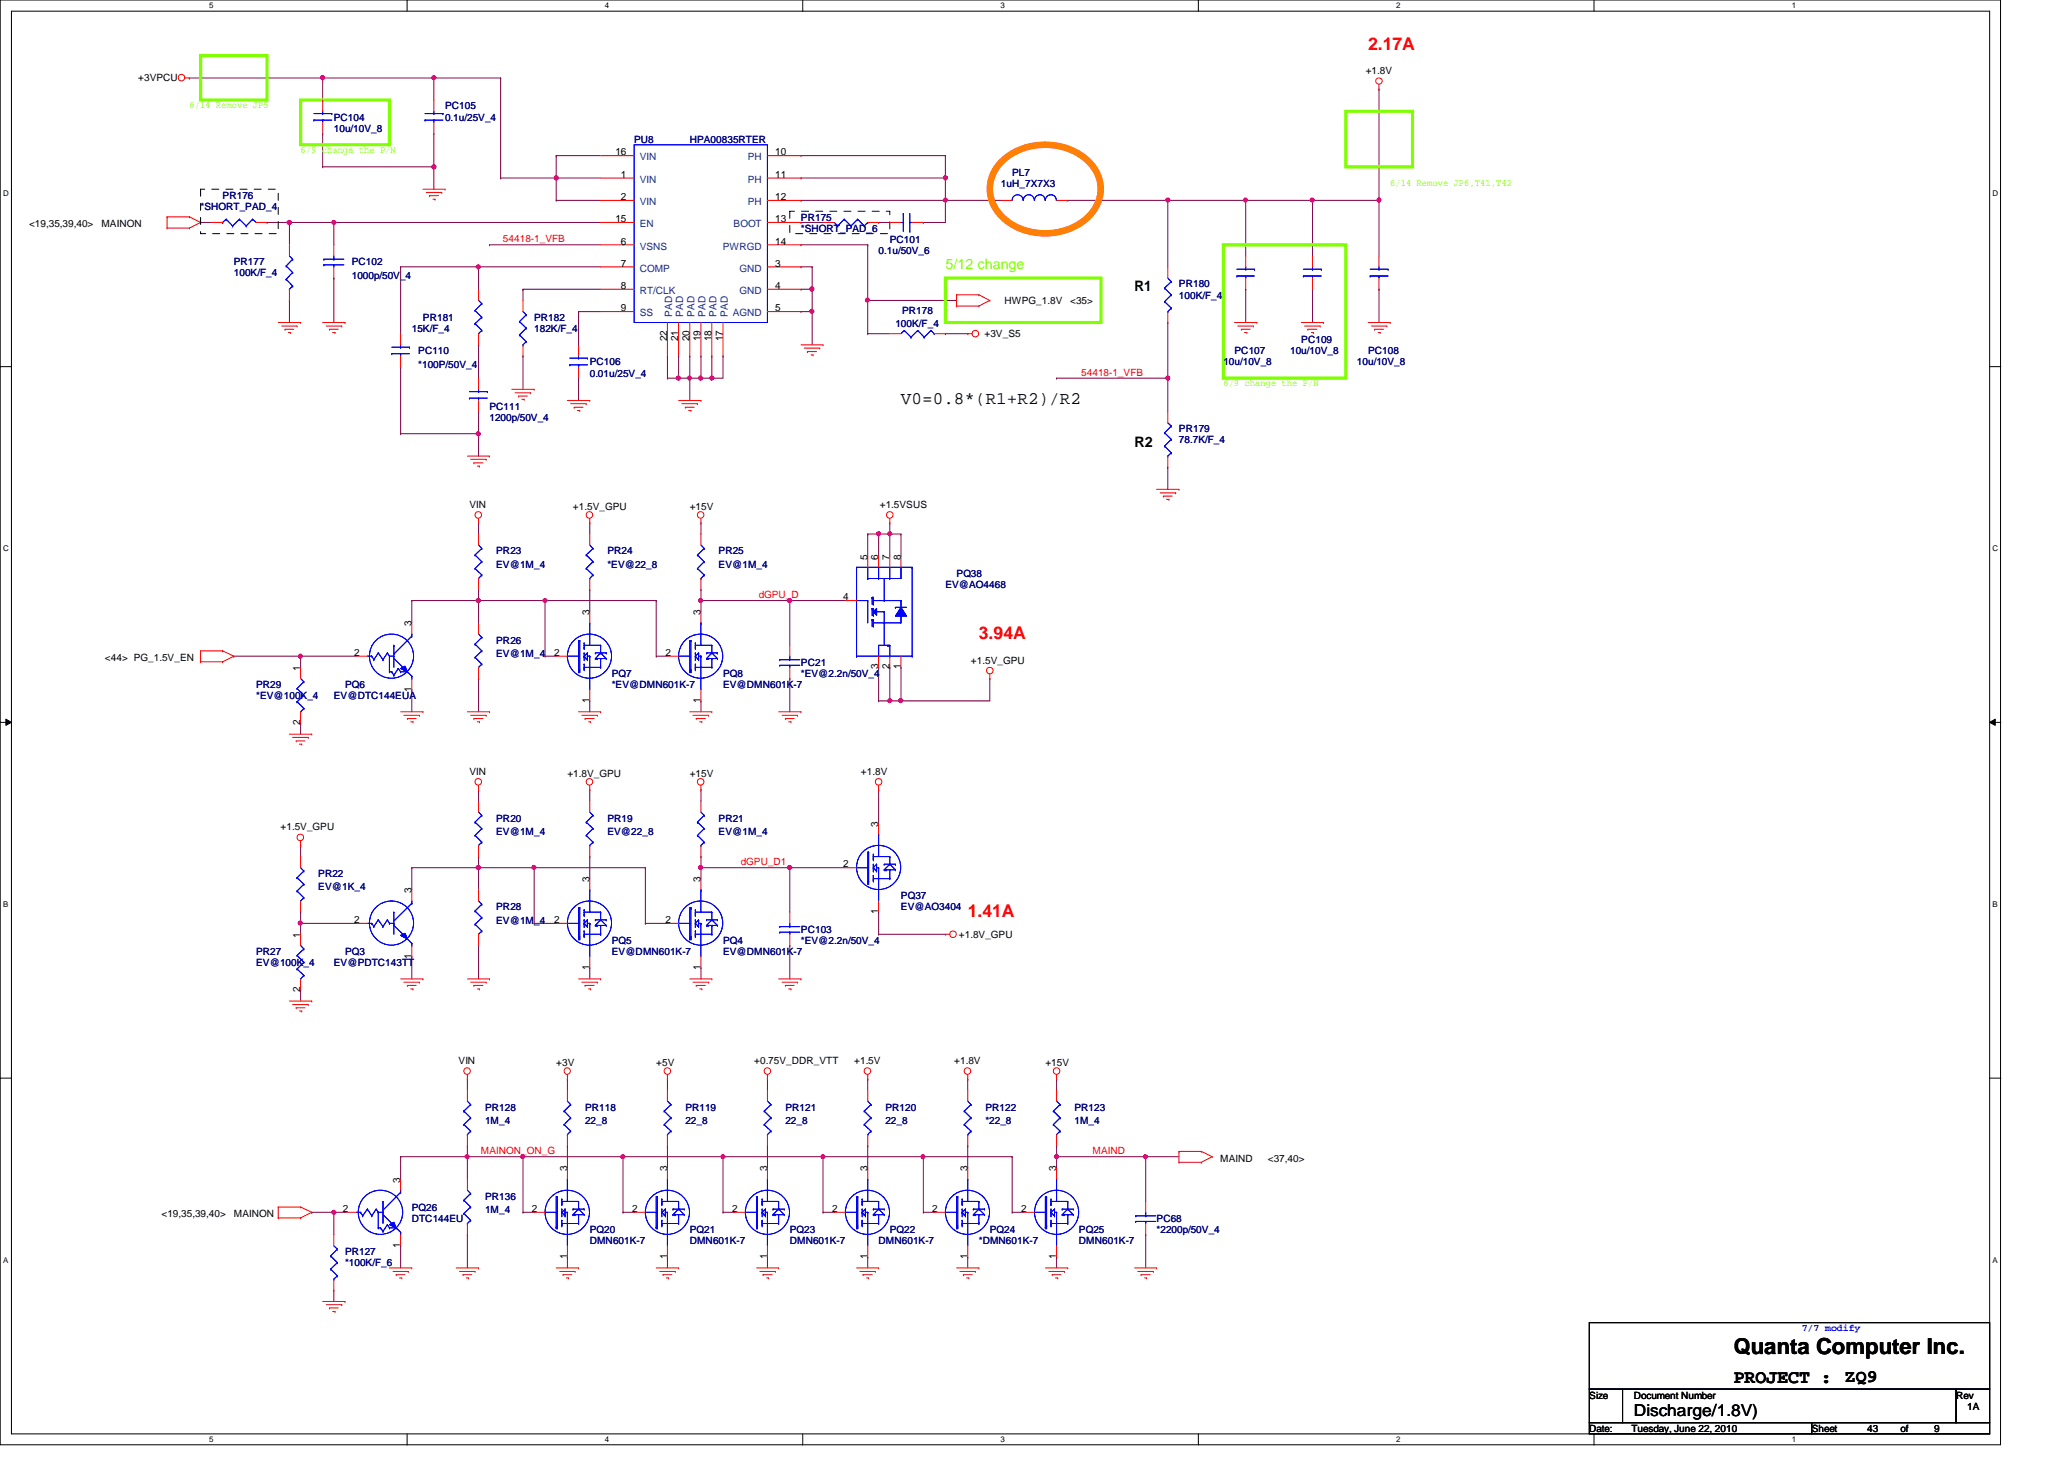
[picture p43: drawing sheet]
<svg xmlns="http://www.w3.org/2000/svg" width="297mm" height="210mm" viewBox="0 0 297 210" stroke-linecap="round" stroke-linejoin="round" font-family="sans-serif">
<defs><g id="words">
<text font-size="3.2" x="249.5" y="194.8">Quanta Computer Inc.</text>
<text font-size="2.7" x="249.5" y="199">PROJECT :</text>
<g font-size="2.5" fill="#f00">
<text x="196.9" y="7.2">2.17A</text>
<text x="140.9" y="92">3.94A</text>
<text x="139.3" y="132">1.41A</text>
</g>
<g font-size="2.5">
<text x="129.7" y="58.1">V0=0.8*(R1+R2)/R2</text>
<text x="265.5" y="198.8">ZQ9</text>
</g>
<text font-size="2.4" x="235.1" y="203.7">Discharge/1.8V)</text>
<text font-size="2.1" fill="#80ff00" x="136.1" y="38.7">5/12 change</text>
<g font-size="2.1">
<text x="163.3" y="41.9">R1</text>
<text x="163.3" y="64.3">R2</text>
</g>
<g font-size="1.4">
<text x="19.9" y="11.6">+3VPCU</text>
<text x="196.6" y="10.6">+1.8V</text>
<text x="88.6" y="22.4">16</text>
<text x="111.5" y="22.4">10</text>
<text x="89.4" y="28.8">2</text>
<text x="89.4" y="25.6">1</text>
<text x="111.5" y="25.6">11</text>
<text x="111.5" y="28.8">12</text>
<text x="4.2" y="32.7">&lt;19,35,39,40&gt;</text>
<text x="14.6" y="32.7">MAINON</text>
<text x="88.6" y="32">15</text>
<text x="89.4" y="35.2">6</text>
<text x="111.5" y="35.2">14</text>
<text x="111.5" y="32">13</text>
<text x="89.4" y="38.4">7</text>
<text x="89.4" y="41.6">8</text>
<text x="111.5" y="38.4">3</text>
<text x="111.5" y="41.6">4</text>
<text x="89.4" y="44.8">9</text>
<text x="111.5" y="44.8">5</text>
<text x="144.6" y="43.8">HWPG_1.8V</text>
<text x="154" y="43.8">&lt;35&gt;</text>
<text x="96" y="49.1" transform="rotate(-90 96 49.1)">22</text>
<text x="97.6" y="49.1" transform="rotate(-90 97.6 49.1)">21</text>
<text x="99.2" y="49.1" transform="rotate(-90 99.2 49.1)">20</text>
<text x="100.8" y="49.1" transform="rotate(-90 100.8 49.1)">19</text>
<text x="102.4" y="49.1" transform="rotate(-90 102.4 49.1)">18</text>
<text x="104" y="49.1" transform="rotate(-90 104 49.1)">17</text>
<text x="141.7" y="48.4">+3V_S5</text>
<text x="67.6" y="73.1">VIN</text>
<text x="82.5" y="73.4">+1.5V_GPU</text>
<text x="99.3" y="73.4">+15V</text>
<text x="126.6" y="73.1">+1.5VSUS</text>
<text x="124.8" y="80.5" transform="rotate(-90 124.8 80.5)">5</text>
<text x="126.4" y="80.5" transform="rotate(-90 126.4 80.5)">6</text>
<text x="128" y="80.5" transform="rotate(-90 128 80.5)">7</text>
<text x="129.6" y="80.5" transform="rotate(-90 129.6 80.5)">8</text>
<text x="84.8" y="88.5" transform="rotate(-90 84.8 88.5)">3</text>
<text x="100.8" y="88.5" transform="rotate(-90 100.8 88.5)">3</text>
<text x="121.4" y="86.4">4</text>
<text x="15.1" y="95.1">&lt;44&gt; PG_1.5V_EN</text>
<text x="51" y="94.4">2</text>
<text x="59.2" y="90.1" transform="rotate(-90 59.2 90.1)">3</text>
<text x="79.8" y="94.4">2</text>
<text x="95.8" y="94.4">2</text>
<text x="139.7" y="95.5">+1.5V_GPU</text>
<text x="43.2" y="96.5" transform="rotate(-90 43.2 96.5)">1</text>
<text x="59.2" y="99.5" transform="rotate(-90 59.2 99.5)">1</text>
<text x="84.8" y="101.1" transform="rotate(-90 84.8 101.1)">1</text>
<text x="100.8" y="101.1" transform="rotate(-90 100.8 101.1)">1</text>
<text x="126.4" y="96.3" transform="rotate(-90 126.4 96.3)">3</text>
<text x="128" y="96.3" transform="rotate(-90 128 96.3)">2</text>
<text x="129.6" y="96.3" transform="rotate(-90 129.6 96.3)">1</text>
<text x="43.2" y="104.3" transform="rotate(-90 43.2 104.3)">2</text>
<text x="67.6" y="111.5">VIN</text>
<text x="81.7" y="111.8">+1.8V_GPU</text>
<text x="99.3" y="111.8">+15V</text>
<text x="123.9" y="111.5">+1.8V</text>
<text x="40.4" y="119.5">+1.5V_GPU</text>
<text x="126.4" y="118.9" transform="rotate(-90 126.4 118.9)">3</text>
<text x="121.4" y="124.8">2</text>
<text x="59.2" y="128.5" transform="rotate(-90 59.2 128.5)">3</text>
<text x="84.8" y="126.9" transform="rotate(-90 84.8 126.9)">3</text>
<text x="100.8" y="126.9" transform="rotate(-90 100.8 126.9)">3</text>
<text x="126.4" y="131.5" transform="rotate(-90 126.4 131.5)">1</text>
<text x="43.2" y="134.9" transform="rotate(-90 43.2 134.9)">1</text>
<text x="51" y="132.8">2</text>
<text x="59.2" y="137.9" transform="rotate(-90 59.2 137.9)">1</text>
<text x="79.8" y="132.8">2</text>
<text x="95.8" y="132.8">2</text>
<text x="138" y="135">+1.8V_GPU</text>
<text x="43.2" y="142.7" transform="rotate(-90 43.2 142.7)">2</text>
<text x="84.8" y="139.5" transform="rotate(-90 84.8 139.5)">1</text>
<text x="100.8" y="139.5" transform="rotate(-90 100.8 139.5)">1</text>
<text x="66" y="153.1">VIN</text>
<text x="80" y="153.4">+3V</text>
<text x="94.4" y="153.4">+5V</text>
<text x="108.5" y="153.1">+0.75V_DDR_VTT</text>
<text x="122.9" y="153.1">+1.5V</text>
<text x="137.3" y="153.1">+1.8V</text>
<text x="150.4" y="153.4">+15V</text>
<text x="175.6" y="167.1">MAIND</text>
<text x="182.5" y="167.1">&lt;37,40&gt;</text>
<text x="57.6" y="170.1" transform="rotate(-90 57.6 170.1)">3</text>
<text x="81.6" y="168.5" transform="rotate(-90 81.6 168.5)">3</text>
<text x="96" y="168.5" transform="rotate(-90 96 168.5)">3</text>
<text x="110.4" y="168.5" transform="rotate(-90 110.4 168.5)">3</text>
<text x="124.8" y="168.5" transform="rotate(-90 124.8 168.5)">3</text>
<text x="139.2" y="168.5" transform="rotate(-90 139.2 168.5)">3</text>
<text x="152" y="168.5" transform="rotate(-90 152 168.5)">3</text>
<text x="23.2" y="175.1">&lt;19,35,39,40&gt;</text>
<text x="33.7" y="175.1">MAINON</text>
<text x="49.4" y="174.4">2</text>
<text x="57.6" y="179.5" transform="rotate(-90 57.6 179.5)">1</text>
<text x="76.5" y="174.4">2</text>
<text x="91" y="174.4">2</text>
<text x="105.4" y="174.4">2</text>
<text x="119.8" y="174.4">2</text>
<text x="134.2" y="174.4">2</text>
<text x="147" y="174.4">2</text>
<text x="81.6" y="181.1" transform="rotate(-90 81.6 181.1)">1</text>
<text x="96" y="181.1" transform="rotate(-90 96 181.1)">1</text>
<text x="110.4" y="181.1" transform="rotate(-90 110.4 181.1)">1</text>
<text x="124.8" y="181.1" transform="rotate(-90 124.8 181.1)">1</text>
<text x="139.2" y="181.1" transform="rotate(-90 139.2 181.1)">1</text>
<text x="152" y="181.1" transform="rotate(-90 152 181.1)">1</text>
<text x="228.7" y="201.2">Size</text>
<text x="235.1" y="201.2">Document Number</text>
<text x="281.5" y="201.2">Rev</text>
<text x="283.1" y="202.8">1A</text>
<text x="228.7" y="206">Date:</text>
<text x="234.8" y="206">Tuesday, June 22, 2010</text>
<text x="260.7" y="206">Sheet</text>
<text x="268.7" y="206">43</text>
<text x="273.5" y="206">of</text>
<text x="278.3" y="206">9</text>
</g>
<g font-size="1.4" fill="#80ff00">
<text x="27.3" y="15.6">6/14 Remove JP5</text>
<text x="43.3" y="22">6/9 change the P/N</text>
<text x="200.1" y="26.8">6/14 Remove JP6,T41,T42</text>
<text x="176.1" y="55.6">6/9 change the P/N</text>
</g>
<g font-size="1.4" fill="#000080">
<text x="48" y="17.4">PC104</text>
<text x="64" y="15.7">PC105</text>
<text x="64" y="17.4">0.1u/25V_4</text>
<text x="48" y="19">10u/10V_8</text>
<text x="91.3" y="20.6">PU8</text>
<text x="99.3" y="20.6">HPA00835RTER</text>
<text x="32" y="28.6">PR176</text>
<text x="144.1" y="27">1uH_7X7X3</text>
<text x="145.7" y="25.4">PL7</text>
<text x="28.9" y="30.2">*SHORT_PAD_4</text>
<text x="115.3" y="31.7">PR175</text>
<text x="115.3" y="33.4">*SHORT_PAD_6</text>
<text x="128.1" y="35">PC101</text>
<text x="33.7" y="38.2">PR177</text>
<text x="33.7" y="39.8">100K/F_4</text>
<text x="50.6" y="38.2">PC102</text>
<text x="50.6" y="40.1">1000p/50V_4</text>
<text x="126.4" y="36.6">0.1u/50V_6</text>
<text x="169.7" y="41.4">PR180</text>
<text x="59.3" y="47.8">15K/F_4</text>
<text x="60.9" y="46.2">PR181</text>
<text x="76.9" y="46.2">PR182</text>
<text x="76.9" y="47.8">182K/F_4</text>
<text x="128.9" y="47">100K/F_4</text>
<text x="129.8" y="45.2">PR178</text>
<text x="169.7" y="43">100K/F_4</text>
<text x="60.2" y="51">PC110</text>
<text x="60.2" y="52.9">*100P/50V_4</text>
<text x="84.9" y="52.6">PC106</text>
<text x="176.1" y="52.6">10u/10V_8</text>
<text x="177.7" y="51">PC107</text>
<text x="185.7" y="51">10u/10V_8</text>
<text x="187.3" y="49.4">PC109</text>
<text x="195.3" y="52.6">10u/10V_8</text>
<text x="196.9" y="51">PC108</text>
<text x="70.4" y="59">PC111</text>
<text x="84.9" y="54.2">0.01u/25V_4</text>
<text x="70.4" y="60.6">1200p/50V_4</text>
<text x="169.7" y="62.2">PR179</text>
<text x="169.7" y="63.8">78.7K/F_4</text>
<text x="71.4" y="79.8">PR23</text>
<text x="71.4" y="81.7">EV@1M_4</text>
<text x="87.4" y="79.8">PR24</text>
<text x="87.4" y="81.7">*EV@22_8</text>
<text x="103.4" y="79.8">PR25</text>
<text x="103.4" y="81.7">EV@1M_4</text>
<text x="137.7" y="83">PQ38</text>
<text x="136.1" y="84.6">EV@AO4468</text>
<text x="71.4" y="92.6">PR26</text>
<text x="71.4" y="94.5">EV@1M_4</text>
<text x="115.3" y="95.8">PC21</text>
<text x="36.9" y="99">PR29</text>
<text x="36.9" y="100.6">*EV@100K_4</text>
<text x="48" y="100.6">EV@DTC144EUA</text>
<text x="49.7" y="99">PQ6</text>
<text x="88.1" y="97.4">PQ7</text>
<text x="88.1" y="99">*EV@DMN601K-7</text>
<text x="104.1" y="97.4">PQ8</text>
<text x="104.1" y="99">EV@DMN601K-7</text>
<text x="115.3" y="97.4">*EV@2.2n/50V_4</text>
<text x="71.4" y="118.2">PR20</text>
<text x="87.4" y="118.2">PR19</text>
<text x="103.4" y="118.2">PR21</text>
<text x="71.4" y="120.1">EV@1M_4</text>
<text x="87.4" y="120.1">EV@22_8</text>
<text x="103.4" y="120.1">EV@1M_4</text>
<text x="45.8" y="126.2">PR22</text>
<text x="45.8" y="128.1">EV@1K_4</text>
<text x="71.4" y="131">PR28</text>
<text x="129.7" y="129.4">PQ37</text>
<text x="129.7" y="131">EV@AO3404</text>
<text x="36.9" y="137.4">PR27</text>
<text x="49.7" y="137.4">PQ3</text>
<text x="71.4" y="132.9">EV@1M_4</text>
<text x="88.1" y="135.8">PQ5</text>
<text x="88.1" y="137.4">EV@DMN601K-7</text>
<text x="104.1" y="135.8">PQ4</text>
<text x="104.1" y="137.4">EV@DMN601K-7</text>
<text x="115.3" y="134.2">PC103</text>
<text x="115.3" y="135.8">*EV@2.2n/50V_4</text>
<text x="36.9" y="139">EV@100K_4</text>
<text x="48" y="139">EV@PDTC143TT</text>
<text x="69.8" y="159.8">PR128</text>
<text x="69.8" y="161.7">1M_4</text>
<text x="84.2" y="159.8">PR118</text>
<text x="84.2" y="161.7">22_8</text>
<text x="98.6" y="159.8">PR119</text>
<text x="98.6" y="161.7">22_8</text>
<text x="113" y="159.8">PR121</text>
<text x="113" y="161.7">22_8</text>
<text x="127.4" y="159.8">PR120</text>
<text x="127.4" y="161.7">22_8</text>
<text x="141.8" y="159.8">PR122</text>
<text x="141.8" y="161.7">*22_8</text>
<text x="154.6" y="159.8">PR123</text>
<text x="154.6" y="161.7">1M_4</text>
<text x="69.8" y="172.6">PR136</text>
<text x="59.3" y="174.2">PQ26</text>
<text x="59.3" y="175.8">DTC144EU</text>
<text x="69.8" y="174.5">1M_4</text>
<text x="84.9" y="177.4">PQ20</text>
<text x="84.9" y="179">DMN601K-7</text>
<text x="99.3" y="177.4">PQ21</text>
<text x="99.3" y="179">DMN601K-7</text>
<text x="113.7" y="177.4">PQ23</text>
<text x="113.7" y="179">DMN601K-7</text>
<text x="126.4" y="179">DMN601K-7</text>
<text x="128.1" y="177.4">PQ22</text>
<text x="140.9" y="179">*DMN601K-7</text>
<text x="142.4" y="177.4">PQ24</text>
<text x="155.3" y="177.4">PQ25</text>
<text x="155.3" y="179">DMN601K-7</text>
<text x="166.5" y="175.8">PC68</text>
<text x="166.5" y="177.4">*2200p/50V_4</text>
<text x="49.7" y="180.6">PR127</text>
<text x="49.7" y="182.2">*100K/F_6</text>
</g>
<g font-size="1.4" fill="#004080">
<text x="92.1" y="23.1">VIN</text>
<text x="107.6" y="23.1">PH</text>
<text x="92.1" y="29.5">VIN</text>
<text x="92.1" y="26.3">VIN</text>
<text x="107.6" y="26.3">PH</text>
<text x="107.6" y="29.5">PH</text>
<text x="92.1" y="35.9">VSNS</text>
<text x="92.1" y="32.7">EN</text>
<text x="104" y="35.9">PWRGD</text>
<text x="105.6" y="32.7">BOOT</text>
<text x="92.1" y="39.1">COMP</text>
<text x="106.4" y="39.1">GND</text>
<text x="92.1" y="42.3">RT/CLK</text>
<text x="92.1" y="45.5">SS</text>
<text x="96.7" y="45.6" transform="rotate(-90 96.7 45.6)">PAD</text>
<text x="98.3" y="45.6" transform="rotate(-90 98.3 45.6)">PAD</text>
<text x="99.9" y="45.6" transform="rotate(-90 99.9 45.6)">PAD</text>
<text x="101.6" y="45.6" transform="rotate(-90 101.6 45.6)">PAD</text>
<text x="103.1" y="45.6" transform="rotate(-90 103.1 45.6)">PAD</text>
<text x="104.7" y="45.6" transform="rotate(-90 104.7 45.6)">PAD</text>
<text x="105.4" y="45.5">AGND</text>
<text x="106.4" y="42.3">GND</text>
</g>
<g font-size="1.4" fill="#f00">
<text x="72.4" y="34.9">54418-1_VFB</text>
<text x="155.6" y="54.1">54418-1_VFB</text>
<text x="109.2" y="86.1">dGPU_D</text>
<text x="106.6" y="124.5">dGPU_D1</text>
<text x="69.2" y="166.1">MAINON_ON_G</text>
<text x="157.2" y="166.1">MAIND</text>
</g>
<text font-size="1.4" fill="#00f" x="259.3" y="191.6">7/7 modify</text>
<g font-size="1.1">
<text x="30.1" y="1.1">5</text>
<text x="87" y="1.1">4</text>
<text x="144" y="1.1">3</text>
<text x="200.9" y="1.1">2</text>
<text x="257.8" y="1.1">1</text>
<text x=".5" y="28.2">D</text>
<text x="286.8" y="28.2">D</text>
<text x=".5" y="79.3">C</text>
<text x="286.8" y="79.3">C</text>
<text x=".5" y="130.5">B</text>
<text x="286.8" y="130.5">B</text>
<text x=".5" y="181.7">A</text>
<text x="286.8" y="181.7">A</text>
<text x="30.1" y="207.4">5</text>
<text x="87" y="207.4">4</text>
<text x="144" y="207.4">3</text>
<text x="200.9" y="207.4">2</text>
<text x="257.8" y="207.4">1</text>
</g>
</g></defs>
<path d="M0 0h287.9v207.9h-287.9zM1.6 1.6h284.7v204.7h-284.7z" fill="none" stroke="#000" stroke-width=".14"/>
<g fill="#fff">
<path d="M30.1 .2h.6v1.2h-.6z"/>
<path d="M30.1 206.5h.6v1.1h-.6z"/>
</g>
<path d="M58.6 0v1.6M58.6 206.3v1.6" fill="none" stroke="#000" stroke-width=".14"/>
<g fill="#fff">
<path d="M87 .2h.6v1.2h-.6z"/>
<path d="M87 206.5h.6v1.1h-.6z"/>
</g>
<path d="M115.5 0v1.6M115.5 206.3v1.6" fill="none" stroke="#000" stroke-width=".14"/>
<g fill="#fff">
<path d="M144 .2h.6v1.2h-.6z"/>
<path d="M144 206.5h.6v1.1h-.6z"/>
</g>
<path d="M172.5 0v1.6M172.5 206.3v1.6" fill="none" stroke="#000" stroke-width=".14"/>
<g fill="#fff">
<path d="M200.9 .2h.6v1.2h-.6z"/>
<path d="M200.9 206.5h.6v1.1h-.6z"/>
</g>
<path d="M229.4 0v1.6M229.4 206.3v1.6" fill="none" stroke="#000" stroke-width=".14"/>
<g fill="#fff">
<path d="M257.8 .2h.6v1.2h-.6z"/>
<path d="M257.8 206.5h.6v1.1h-.6z"/>
<path d="M.5 27.2h.7v1.2h-.7z"/>
<path d="M286.8 27.2h.7v1.2h-.7z"/>
<path d="M.5 78.3h.7v1.2h-.7z"/>
<path d="M286.8 78.3h.7v1.2h-.7z"/>
</g>
<path d="M0 52.7h1.6M286.3 52.7h1.6" fill="none" stroke="#000" stroke-width=".14"/>
<g fill="#fff">
<path d="M.5 129.5h.7v1.2h-.7z"/>
<path d="M286.8 129.5h.7v1.2h-.7z"/>
</g>
<path d="M0 103.9h1.6M.8 103.5l.8 .4-.8 .5zM286.3 103.9l.8-.4v.9zM286.3 103.9h1.6" fill="none" stroke="#000" stroke-width=".14"/>
<path d="M.8 103.5l.8 .4-.8 .5zM286.3 103.9l.8-.4v.9z" fill="#000"/>
<g fill="#fff">
<path d="M.5 180.7h.7v1.2h-.7z"/>
<path d="M286.8 180.7h.7v1.2h-.7z"/>
</g>
<path d="M0 155.1h1.6M286.3 155.1h1.6" fill="none" stroke="#000" stroke-width=".14"/>
<g fill="none" stroke="#800040" stroke-width=".14">
<path d="M68.9 75.2h.1M68.9 75.2v1.6M84.9 75.2h.1M84.9 75.2v1.6M43.3 94.4h.1M43.3 94.4h8M59.3 99.2h.1M59.3 86.4h.1M59.3 86.4v3.2M59.3 99.2v3.2M68.9 86.4h.1M68.9 97.6h.1"/>
<path d="M68.9 86.4v3.2M68.9 97.6v4.8M68.9 86.4h9.5M84.9 84.8h.1M84.9 84.8v3.2M84.9 100.8h.1M84.9 100.8v1.6"/>
</g>
<circle cx="68.8" cy="86.4" r=".3" fill="#f0f"/>
<circle cx="68.8" cy="86.4" r=".3" fill="none" stroke="#f0f" stroke-width=".14"/>
<path d="M43.3 94.4h.1M43.3 94.4v1.6M43.3 104h.1M43.3 104v1.6" fill="none" stroke="#800040" stroke-width=".14"/>
<circle cx="43.2" cy="94.4" r=".3" fill="#f0f"/>
<circle cx="43.2" cy="94.4" r=".3" fill="none" stroke="#f0f" stroke-width=".14"/>
<path d="M33.7 94.4h.1M33.7 94.4h9.6M78.4 94.4h.1M78.4 86.4h.1M78.4 94.4h1.6M78.4 86.4v8M78.4 86.4h16" fill="none" stroke="#800040" stroke-width=".14"/>
<circle cx="78.4" cy="86.4" r=".3" fill="#f0f"/>
<circle cx="78.4" cy="86.4" r=".3" fill="none" stroke="#f0f" stroke-width=".14"/>
<path d="M100.9 75.2h.1M100.9 75.2v1.6M94.4 86.4h.1M94.4 94.4h.1M94.4 86.4v8M94.4 94.4h1.7M100.9 86.4h.1M100.9 86.4v1.6M100.9 100.8h.1M100.9 100.8v1.6" fill="none" stroke="#800040" stroke-width=".14"/>
<circle cx="100.8" cy="86.4" r=".3" fill="#f0f"/>
<circle cx="100.8" cy="86.4" r=".3" fill="none" stroke="#f0f" stroke-width=".14"/>
<path d="M113.7 97.6h.1M113.7 86.4h.1M113.7 86.4v6.4M113.7 97.6v4.8" fill="none" stroke="#800040" stroke-width=".14"/>
<circle cx="113.6" cy="86.4" r=".31" fill="#f0f"/>
<circle cx="113.6" cy="86.4" r=".31" fill="none" stroke="#f0f" stroke-width=".14"/>
<path d="M68.9 84.8h.1M68.9 84.8v1.6M100.9 84.8h.1M100.9 84.8v1.6M113.7 86.4h.1M113.7 86.4h8M68.9 124.8h.1M68.9 124.8h8M92.9 132.8h.1M92.9 124.8h.1M92.9 132.8h3.2M92.9 124.8v8" fill="none" stroke="#800040" stroke-width=".14"/>
<circle cx="68.8" cy="124.8" r=".3" fill="#f0f"/>
<circle cx="68.8" cy="124.8" r=".3" fill="none" stroke="#f0f" stroke-width=".14"/>
<path d="M68.9 123.2h.1M68.9 123.2v1.6M100.9 124.8h.1M100.9 124.8h12.8" fill="none" stroke="#800040" stroke-width=".14"/>
<circle cx="113.6" cy="124.8" r=".31" fill="#f0f"/>
<circle cx="113.6" cy="124.8" r=".31" fill="none" stroke="#f0f" stroke-width=".14"/>
<circle cx="100.8" cy="124.8" r=".3" fill="#f0f"/>
<circle cx="100.8" cy="124.8" r=".3" fill="none" stroke="#f0f" stroke-width=".14"/>
<g fill="none" stroke="#800040" stroke-width=".14">
<path d="M100.9 113.6h.1M100.9 113.6v1.6M76.9 124.8h.1M76.9 124.8h16M100.9 124.8h.1M100.9 139.2h.1M100.9 123.2h.1M100.9 123.2v3.2M100.9 139.2v1.6M113.7 136h.1M113.7 124.8h.1M113.7 136v4.8"/>
<path d="M113.7 124.8h8"/>
</g>
<circle cx="76.8" cy="124.8" r=".3" fill="#f0f"/>
<circle cx="76.8" cy="124.8" r=".3" fill="none" stroke="#f0f" stroke-width=".14"/>
<path d="M68.9 124.8h.1M68.9 124.8v3.2" fill="none" stroke="#800040" stroke-width=".14"/>
<circle cx="68.8" cy="124.8" r=".3" fill="#f0f"/>
<circle cx="68.8" cy="124.8" r=".3" fill="none" stroke="#f0f" stroke-width=".14"/>
<g fill="none" stroke="#800040" stroke-width=".14">
<path d="M38.4 32h.1M38.4 32h3.3M41.7 32h.1M41.7 32v3.2M115.3 25.6h.1M115.3 38.4h.1M115.3 25.6h20.8M115.3 38.4h1.6M136.1 25.6h.1M136.1 25.6v3.2M41.7 43.2h.1M41.7 43.2v3.2"/>
<path d="M115.3 41.6h.1M115.3 41.6h1.6M68.9 113.6h.1M68.9 113.6v1.6M84.9 113.6h.1M84.9 113.6v1.6M126.4 113.6h.1M126.4 113.6v4.8M68.9 136h.1M68.9 136v4.8M76.9 124.8h.1M76.9 132.8h.1"/>
<path d="M76.9 124.8v8M76.9 132.8h3.1M84.9 123.2h.1M84.9 139.2h.1M84.9 123.2v3.2M84.9 139.2v1.6M113.7 124.8h.1M113.7 124.8v6.4M126.4 134.4h.1M126.4 131.2h.1M126.4 134.4h9.7M126.4 131.2v3.2"/>
</g>
<circle cx="136" cy="25.6" r=".31" fill="#f0f"/>
<circle cx="136" cy="25.6" r=".31" fill="none" stroke="#f0f" stroke-width=".14"/>
<path d="M124.9 43.2h.1M124.9 43.2h12.8M124.9 43.2v4.8M136.1 48h.1M136.1 48h3.2" fill="none" stroke="#800040" stroke-width=".14"/>
<circle cx="124.8" cy="43.2" r=".3" fill="#f0f"/>
<circle cx="124.8" cy="43.2" r=".3" fill="none" stroke="#f0f" stroke-width=".14"/>
<path d="M153.7 28.8h.1M153.7 28.8h14.4M168.1 28.8h.1M168.1 28.8v9.6M124.9 48h.1M124.9 48h3.2M152.1 54.4h.1M152.1 54.4h16" fill="none" stroke="#800040" stroke-width=".14"/>
<circle cx="168.1" cy="54.4" r=".3" fill="#f0f"/>
<circle cx="168.1" cy="54.4" r=".3" fill="none" stroke="#f0f" stroke-width=".14"/>
<path d="M46.4 24h.1M46.4 24h16M168.1 46.4h.1M168.1 46.4v8" fill="none" stroke="#800040" stroke-width=".14"/>
<circle cx="62.4" cy="24" r=".3" fill="#f0f"/>
<circle cx="62.4" cy="24" r=".3" fill="none" stroke="#f0f" stroke-width=".14"/>
<path d="M188.9 28.8h.1M188.9 28.8h9.6" fill="none" stroke="#800040" stroke-width=".14"/>
<circle cx="198.5" cy="28.8" r=".3" fill="#f0f"/>
<circle cx="198.5" cy="28.8" r=".3" fill="none" stroke="#f0f" stroke-width=".14"/>
<circle cx="188.8" cy="28.8" r=".3" fill="#f0f"/>
<circle cx="188.8" cy="28.8" r=".3" fill="none" stroke="#f0f" stroke-width=".14"/>
<path d="M57.7 38.4h.1M57.7 38.4h11.2M57.7 38.4v9.6M136.1 28.8h.1M136.1 28.8h8M57.7 52.8h.1M57.7 52.8v9.6M57.7 62.4h.1M57.7 62.4h11.2M68.9 62.4h.1M68.9 62.4v3.2" fill="none" stroke="#800040" stroke-width=".14"/>
<circle cx="68.8" cy="62.4" r=".3" fill="#f0f"/>
<circle cx="68.8" cy="62.4" r=".3" fill="none" stroke="#f0f" stroke-width=".14"/>
<path d="M132.9 32h.1M136.1 28.8h.1M136.1 28.8v3.2h-3.2M68.9 59.2h.1M68.9 59.2v3.2" fill="none" stroke="#800040" stroke-width=".14"/>
<circle cx="136.1" cy="28.8" r=".3" fill="#f0f"/>
<circle cx="136.1" cy="28.8" r=".3" fill="none" stroke="#f0f" stroke-width=".14"/>
<path d="M46.4 11.2h.1M46.4 11.2v3.2M126.4 32h.1M126.4 32h1.7M99.3 54.4h.1M99.3 54.4v3.2" fill="none" stroke="#800040" stroke-width=".14"/>
<circle cx="99.2" cy="54.4" r=".3" fill="#f0f"/>
<circle cx="99.2" cy="54.4" r=".3" fill="none" stroke="#f0f" stroke-width=".14"/>
<g fill="none" stroke="#800040" stroke-width=".14">
<path d="M68.9 38.4h.1M68.9 38.4h17.5M70.4 35.2h.1M70.4 35.2h16M68.9 49.6h.1M68.9 49.6v4.8M75.3 41.6h.1M75.3 51.2h.1M75.3 41.6h11.1M75.3 41.6v1.6M75.3 51.2v4.8M83.3 54.4h.1"/>
<path d="M83.3 44.8h.1M83.3 44.8v4.8M83.3 54.4v3.2M83.3 44.8h3.1"/>
</g>
<circle cx="68.8" cy="38.4" r=".3" fill="#f0f"/>
<circle cx="68.8" cy="38.4" r=".3" fill="none" stroke="#f0f" stroke-width=".14"/>
<path d="M48 32h.1M48 32h38.4M68.9 38.4h.1M68.9 38.4v3.2" fill="none" stroke="#800040" stroke-width=".14"/>
<circle cx="48" cy="32" r=".3" fill="#f0f"/>
<circle cx="48" cy="32" r=".3" fill="none" stroke="#f0f" stroke-width=".14"/>
<path d="M62.4 11.2h.1M62.4 11.2h9.6M62.4 24h.1M62.4 24v3.2" fill="none" stroke="#800040" stroke-width=".14"/>
<circle cx="62.4" cy="24" r=".3" fill="#f0f"/>
<circle cx="62.4" cy="24" r=".3" fill="none" stroke="#f0f" stroke-width=".14"/>
<path d="M46.4 19.2h.1M46.4 11.2h.1M46.4 19.2v4.8M46.4 11.2h16M62.4 11.2h.1M62.4 11.2v3.2" fill="none" stroke="#800040" stroke-width=".14"/>
<circle cx="62.4" cy="11.2" r=".3" fill="#f0f"/>
<circle cx="62.4" cy="11.2" r=".3" fill="none" stroke="#f0f" stroke-width=".14"/>
<circle cx="46.4" cy="11.2" r=".3" fill="#f0f"/>
<circle cx="46.4" cy="11.2" r=".3" fill="none" stroke="#f0f" stroke-width=".14"/>
<path d="M62.4 19.2h.1M62.4 19.2v4.8M80 25.6h.1M80 25.6h6.4" fill="none" stroke="#800040" stroke-width=".14"/>
<circle cx="80" cy="25.6" r=".31" fill="#f0f"/>
<circle cx="80" cy="25.6" r=".31" fill="none" stroke="#f0f" stroke-width=".14"/>
<g fill="none" stroke="#800040" stroke-width=".14">
<path d="M72 11.2h.1M72 11.2v14.4M28.9 32h.1M28.9 32h1.5M41.7 32h.1M41.7 32h6.3M48 32h.1M48 32v3.2M72 25.6h.1M72 25.6h8M80 28.8h.1M80 25.6h.1"/>
<path d="M80 22.4h.1M80 28.8h6.4M80 22.4v6.4M80 22.4h6.4M48 40h.1M48 40v6.4M168.1 54.4h.1M168.1 54.4v4.8M179.3 41.6h.1M179.3 41.6v4.8M188.9 41.6h.1M188.9 41.6v4.8"/>
<path d="M198.5 41.6h.1M198.5 41.6v4.8M168.1 67.2h.1M168.1 67.2v3.2"/>
</g>
<circle cx="41.6" cy="32" r=".31" fill="#f0f"/>
<circle cx="41.6" cy="32" r=".31" fill="none" stroke="#f0f" stroke-width=".14"/>
<path d="M179.3 28.8h.1M179.3 28.8h9.6M188.9 28.8h.1M188.9 28.8v8M198.5 28.8h.1M198.5 28.8v8" fill="none" stroke="#800040" stroke-width=".14"/>
<circle cx="179.2" cy="28.8" r=".3" fill="#f0f"/>
<circle cx="179.2" cy="28.8" r=".3" fill="none" stroke="#f0f" stroke-width=".14"/>
<path d="M168.1 28.8h.1M168.1 28.8h11.2M179.3 28.8h.1M179.3 28.8v8" fill="none" stroke="#800040" stroke-width=".14"/>
<circle cx="168.1" cy="28.8" r=".3" fill="#f0f"/>
<circle cx="168.1" cy="28.8" r=".3" fill="none" stroke="#f0f" stroke-width=".14"/>
<path d="M100.9 51.2h.1M100.9 51.2v3.2M102.4 51.2h.1M102.4 51.2v3.2" fill="none" stroke="#800040" stroke-width=".14"/>
<circle cx="102.4" cy="54.4" r=".3" fill="#f0f"/>
<circle cx="102.4" cy="54.4" r=".3" fill="none" stroke="#f0f" stroke-width=".14"/>
<path d="M99.3 51.2h.1M99.3 51.2v3.2M100.9 54.4h.1M100.9 54.4h1.5" fill="none" stroke="#800040" stroke-width=".14"/>
<circle cx="100.8" cy="54.4" r=".3" fill="#f0f"/>
<circle cx="100.8" cy="54.4" r=".3" fill="none" stroke="#f0f" stroke-width=".14"/>
<path d="M97.7 51.2h.1M97.7 54.4h.1M97.7 51.2v3.2M97.7 54.4h1.6" fill="none" stroke="#800040" stroke-width=".14"/>
<circle cx="97.6" cy="54.4" r=".31" fill="#f0f"/>
<circle cx="97.6" cy="54.4" r=".31" fill="none" stroke="#f0f" stroke-width=".14"/>
<path d="M96.1 51.2h.1M96.1 51.2v3.2M115.3 44.8h.1M115.3 44.8h1.6M116.9 44.8h.1M116.9 44.8v4.8" fill="none" stroke="#800040" stroke-width=".14"/>
<circle cx="116.8" cy="44.8" r=".3" fill="#f0f"/>
<circle cx="116.8" cy="44.8" r=".3" fill="none" stroke="#f0f" stroke-width=".14"/>
<g fill="none" stroke="#800040" stroke-width=".14">
<path d="M198.5 12.8h.1M198.5 12.8v16M115.3 35.2h.1M115.3 32h.1M115.3 28.8h.1M115.3 22.4h.1M115.3 35.2h9.6M115.3 32h3.1M115.3 28.8h20.8M115.3 22.4h20.8M116.9 38.4h.1M116.9 38.4v6.4"/>
<path d="M124.9 35.2h.1M124.9 35.2v8M136.1 22.4h.1M136.1 22.4v3.2M96.1 54.4h.1M96.1 54.4h1.6M102.4 54.4h.1M104.1 51.2h.1M104.1 51.2v3.2h-1.7M116.9 41.6h.1"/>
</g>
<circle cx="116.8" cy="41.6" r=".31" fill="#f0f"/>
<circle cx="116.8" cy="41.6" r=".31" fill="none" stroke="#f0f" stroke-width=".14"/>
<path d="M99.3 54.4h.1M99.3 54.4h1.6M48 174.4h.1M48 174.4v3.2" fill="none" stroke="#800040" stroke-width=".14"/>
<circle cx="48" cy="174.4" r=".3" fill="#f0f"/>
<circle cx="48" cy="174.4" r=".3" fill="none" stroke="#f0f" stroke-width=".14"/>
<g fill="none" stroke="#800040" stroke-width=".14">
<path d="M152.1 155.2h.1M152.1 155.2v1.6M44.9 174.4h.1M44.9 174.4h3.1M145.7 166.4h.1M145.7 174.4h.1M145.7 174.4h1.6M145.7 166.4v8M152.1 164.8h.1M152.1 166.4h.1M152.1 164.8v3.2M164.9 166.4h.1"/>
<path d="M164.9 177.6h.1M164.9 166.4h4.8M164.9 166.4v6.4M164.9 177.6v4.8M152.1 180.8h.1M152.1 180.8v1.6"/>
</g>
<circle cx="164.8" cy="166.4" r=".3" fill="#f0f"/>
<circle cx="164.8" cy="166.4" r=".3" fill="none" stroke="#f0f" stroke-width=".14"/>
<path d="M152.1 166.4h.1M152.1 166.4h12.8" fill="none" stroke="#800040" stroke-width=".14"/>
<circle cx="152.1" cy="166.4" r=".3" fill="#f0f"/>
<circle cx="152.1" cy="166.4" r=".3" fill="none" stroke="#f0f" stroke-width=".14"/>
<g fill="none" stroke="#800040" stroke-width=".14">
<path d="M81.7 155.2h.1M81.7 155.2v1.6M96.1 155.2h.1M96.1 155.2v1.6M110.4 155.2h.1M110.4 155.2v1.6M75.3 174.4h.1M75.3 166.4h.1M75.3 174.4h1.6M75.3 166.4v8M81.7 164.8h.1M81.7 164.8v3.2"/>
<path d="M89.7 174.4h.1M89.7 174.4h1.6M96.1 164.8h.1M96.1 164.8v3.2M104.1 174.4h.1M104.1 166.4h.1M104.1 174.4h1.6M104.1 166.4v8M110.4 164.8h.1M110.4 164.8v3.2M132.9 166.4h.1M132.9 166.4h12.8"/>
<path d="M81.7 180.8h.1M81.7 180.8v1.6M96.1 180.8h.1M96.1 180.8v1.6M110.4 180.8h.1M110.4 180.8v1.6"/>
</g>
<circle cx="75.2" cy="166.4" r=".3" fill="#f0f"/>
<circle cx="75.2" cy="166.4" r=".3" fill="none" stroke="#f0f" stroke-width=".14"/>
<path d="M67.3 166.4h.1M67.3 166.4h8" fill="none" stroke="#800040" stroke-width=".14"/>
<circle cx="67.2" cy="166.4" r=".3" fill="#f0f"/>
<circle cx="67.2" cy="166.4" r=".3" fill="none" stroke="#f0f" stroke-width=".14"/>
<g fill="none" stroke="#800040" stroke-width=".14">
<path d="M67.3 155.2h.1M67.3 155.2v1.6M57.7 166.4h.1M57.7 166.4h9.6M75.3 166.4h.1M75.3 166.4h28.8M89.7 166.4h.1M89.7 166.4v8M132.9 174.4h.1M132.9 166.4h.1M132.9 174.4h1.5M132.9 166.4v8"/>
<path d="M139.3 164.8h.1M139.3 164.8v3.2M139.3 180.8h.1M139.3 180.8v1.6"/>
</g>
<circle cx="104.1" cy="166.4" r=".3" fill="#f0f"/>
<circle cx="104.1" cy="166.4" r=".3" fill="none" stroke="#f0f" stroke-width=".14"/>
<circle cx="89.6" cy="166.4" r=".31" fill="#f0f"/>
<circle cx="89.6" cy="166.4" r=".31" fill="none" stroke="#f0f" stroke-width=".14"/>
<g fill="none" stroke="#800040" stroke-width=".14">
<path d="M124.9 155.2h.1M124.9 155.2v1.6M139.3 155.2h.1M139.3 155.2v1.6M48 174.4h.1M48 174.4h1.7M57.7 179.2h.1M57.7 166.4h.1M57.7 166.4v3.2M57.7 179.2v3.2M67.3 164.8h.1M67.3 177.6h.1"/>
<path d="M67.3 166.4h.1M67.3 164.8v4.8M67.3 177.6v4.8M104.1 166.4h.1M104.1 166.4h28.8M118.4 174.4h.1M118.4 166.4h.1M118.4 174.4h1.7M118.4 166.4v8M124.9 164.8h.1M124.9 164.8v3.2M48 185.6h.1"/>
<path d="M48 185.6v1.6M124.9 180.8h.1M124.9 180.8v1.6"/>
</g>
<circle cx="132.8" cy="166.4" r=".3" fill="#f0f"/>
<circle cx="132.8" cy="166.4" r=".3" fill="none" stroke="#f0f" stroke-width=".14"/>
<circle cx="118.4" cy="166.4" r=".3" fill="#f0f"/>
<circle cx="118.4" cy="166.4" r=".3" fill="none" stroke="#f0f" stroke-width=".14"/>
<path d="M27.3 11.2h.1M27.3 11.2h19.1M100.9 86.4h.1M100.9 86.4h12.8M128.1 96h.1M128.1 96v4.8M129.7 100.8h.1M129.7 100.8h12.7" fill="none" stroke="#800040" stroke-width=".14"/>
<circle cx="129.6" cy="100.8" r=".31" fill="#f0f"/>
<circle cx="129.6" cy="100.8" r=".31" fill="none" stroke="#f0f" stroke-width=".14"/>
<g fill="none" stroke="#800040" stroke-width=".14">
<path d="M124.9 76.8h.1M124.9 76.8v3.2M124.9 76.8h1.5M126.4 76.8h.1M126.4 76.8v3.2M128.1 76.8h.1M128.1 76.8v3.2M126.4 96h.1M126.4 96v4.8M129.7 96h.1M129.7 96v4.8M142.4 97.6h.1"/>
<path d="M142.4 97.6v3.2M126.4 100.8h.1M126.4 100.8h1.7"/>
</g>
<circle cx="128.1" cy="76.8" r=".3" fill="#f0f"/>
<circle cx="128.1" cy="76.8" r=".3" fill="none" stroke="#f0f" stroke-width=".14"/>
<path d="M126.4 76.8h.1M126.4 76.8h1.7" fill="none" stroke="#800040" stroke-width=".14"/>
<circle cx="126.4" cy="76.8" r=".3" fill="#f0f"/>
<circle cx="126.4" cy="76.8" r=".3" fill="none" stroke="#f0f" stroke-width=".14"/>
<path d="M128.1 76.8h.1M128.1 75.2h.1M128.1 76.8h1.6M128.1 75.2v1.6M129.7 76.8h.1M129.7 76.8v3.2M128.1 100.8h.1M128.1 100.8h1.6" fill="none" stroke="#800040" stroke-width=".14"/>
<circle cx="128.1" cy="100.8" r=".3" fill="#f0f"/>
<circle cx="128.1" cy="100.8" r=".3" fill="none" stroke="#f0f" stroke-width=".14"/>
<path d="M59.3 86.4h9.6M68.9 86.4h.1" fill="none" stroke="#800040" stroke-width=".14"/>
<circle cx="68.8" cy="86.4" r=".3" fill="#f0f"/>
<circle cx="68.8" cy="86.4" r=".3" fill="none" stroke="#f0f" stroke-width=".14"/>
<path d="M43.3 121.6h.1M43.3 131.2h.1M43.3 132.8h.1M43.3 121.6v1.6M43.3 131.2v3.2M43.3 132.8h8M59.3 124.8h.1M59.3 137.6h.1M59.3 124.8v3.2M59.3 137.6v3.2M43.3 142.4h.1M43.3 142.4v1.6" fill="none" stroke="#800040" stroke-width=".14"/>
<circle cx="43.2" cy="132.8" r=".3" fill="#f0f"/>
<circle cx="43.2" cy="132.8" r=".3" fill="none" stroke="#f0f" stroke-width=".14"/>
<path d="M59.3 124.8h9.6M68.9 124.8h.1" fill="none" stroke="#800040" stroke-width=".14"/>
<g fill="none" stroke="#f00" stroke-width=".14">
<path d="M26.6 11.2h.7M27.3 11.2h.1M198.5 12.8h.1M198.5 12.1v.7M24 32.8h.1M24 31.2h.1M24 31.2h3.3M24 32.8h3.3M24 31.2v1.6M27.3 31.2h.1M27.3 32.8h.1M27.3 31.2l1.6 .8"/>
<path d="M28.9 32h.1M28.9 32l-1.6 .8M60.9 27.2h3.1M61.3 27.7h2.3M61.8 28.2h.1M61.8 28.2h1.3M62.3 28.7h.3M62.6 28.7h.1M63.6 27.7h.1M64 27.2h.1M188.9 36.8v1.6M40 46.4h3.3"/>
<path d="M40.6 46.9h2.2M41 47.4h.1M41 47.4h1.3M41.5 47.8h.3M41.8 47.8h.1M42.8 46.9h.1M43.3 46.4h.1M46.4 46.4h3.3M46.9 46.9h2.3M47.4 47.4h.1M47.4 47.4h1.3M47.9 47.8h.3"/>
<path d="M48.2 47.8h.1M49.2 46.9h.1M49.7 46.4h.1M73.7 56h3.2M74.1 56.5h2.3M74.6 57h.1M74.6 57h1.3M75.1 57.4h.3M75.4 57.4h.1M76.4 56.5h.1M76.9 56h.1M81.7 57.6h3.2"/>
<path d="M82.1 58.1h2.3M82.6 58.6h.1M82.6 58.6h1.3M83.1 59.1h.3M83.4 59.1h.1M84.4 58.1h.1M84.9 57.6h.1M97.7 57.6h3.2M98.1 58.1h2.3M98.6 58.6h.1M98.6 58.6h1.3M99.1 59.1h.3"/>
<path d="M99.4 59.1h.1M100.4 58.1h.1M100.9 57.6h.1M115.3 49.6h3.1M115.7 50.1h2.3M116.2 50.6h.1M116.2 50.6h1.3M116.7 51.1h.3M117 51.1h.1M118 50.1h.1M118.4 49.6h.1M137.7 42.4h.1"/>
<path d="M137.7 44h.1M137.7 42.4h3.2M137.7 42.4v1.6M137.7 44h3.2M139.3 48h.1M139.3 48h.6M140.9 42.4h.1M140.9 44h.1M140.9 42.4l1.5 .8M142.4 43.2h.1M142.4 43.2l-1.5 .8M177.7 46.4h3.2"/>
<path d="M178.1 46.9h2.3M178.6 47.4h.1M178.6 47.4h1.3M179.1 47.8h.3M179.4 47.8h.1M180.4 46.9h.1M180.9 46.4h.1M187.3 46.4h3.2M187.7 46.9h2.3M188.2 47.4h.1M188.2 47.4h1.3M188.7 47.8h.3"/>
<path d="M188.9 40v1.6M189 47.8h.1M190 46.9h.1M190.5 46.4h.1M196.9 46.4h3.2M197.4 46.9h2.2M197.8 47.4h.1M197.8 47.4h1.3M198.3 47.8h.3M198.6 47.8h.1M199.6 46.9h.1M200.1 46.4h.1"/>
<path d="M67.3 65.6h3.1M67.7 66.1h2.3M68.2 66.6h.1M68.2 66.6h1.3M68.7 67.1h.3M68.9 75.2h.1M68.9 74.6v.6M69 67.1h.1M70 66.1h.1M70.4 65.6h.1M84.9 75.2h.1M84.9 74.6v.6"/>
<path d="M84.9 76.8v1.6M100.9 75.2h.1M100.9 74.6v.6M128.1 75.2h.1M128.1 74.6v.6M166.5 70.4h3.2M167 70.9h2.2M167.4 71.4h.1M167.4 71.4h1.3M167.9 71.8h.3M168.2 71.8h.1M169.2 70.9h.1"/>
<path d="M169.7 70.4h.1M28.9 95.2h.1M28.9 93.6h.1M28.9 93.6h3.1M28.9 95.2h3.1M28.9 93.6v1.6M32 93.6h.1M32 95.2h.1M32 93.6l1.7 .8M33.7 94.4h.1M33.7 94.4l-1.7 .8M84.9 83.2v1.6"/>
<path d="M113.7 92.8v1.6M113.7 96v1.6M142.4 97.6h.1M142.4 97v.6M41.7 105.6h3.2M42.1 106.1h2.3M42.6 106.6h.1M42.6 106.6h1.3M43.1 107.1h.3M43.4 107.1h.1M44.4 106.1h.1M44.9 105.6h.1"/>
<path d="M57.7 102.4h3.2M58.1 102.9h2.3M58.6 103.4h.1M58.6 103.4h1.3M59.1 103.8h.3M59.4 103.8h.1M60.4 102.9h.1M60.9 102.4h.1M67.3 102.4h3.1M67.7 102.9h2.3M68.2 103.4h.1M68.2 103.4h1.3"/>
<path d="M68.7 103.8h.3M68.9 113.6h.1M68.9 113v.6M69 103.8h.1M70 102.9h.1M70.4 102.4h.1M83.3 102.4h3.1M83.7 102.9h2.3M84.2 103.4h.1M84.2 103.4h1.3M84.7 103.8h.3M84.9 113.6h.1"/>
<path d="M84.9 113v.6M85 103.8h.1M86 102.9h.1M86.4 102.4h.1M99.3 102.4h3.1M99.7 102.9h2.3M100.2 103.4h.1M100.2 103.4h1.3M100.7 103.8h.3M100.9 113.6h.1M100.9 113v.6M101 103.8h.1"/>
<path d="M102 102.9h.1M102.4 102.4h.1M112.1 102.4h3.2M112.6 102.9h2.2M113 103.4h.1M113 103.4h1.3M113.5 103.8h.3M113.8 103.8h.1M114.8 102.9h.1M115.3 102.4h.1M126.4 113.6h.1M126.4 113v.6"/>
<path d="M43.3 121.6h.1M43.3 121v.6M136.1 134.4h.1M136.1 134.4h.6M41.7 144h3.2M42.1 144.5h2.3M42.6 145h.1M42.6 145h1.3M43.1 145.5h.3M43.4 145.5h.1M44.4 144.5h.1M44.9 144h.1"/>
<path d="M57.7 140.8h3.2M58.1 141.3h2.3M58.6 141.8h.1M58.6 141.8h1.3M59.1 142.3h.3M59.4 142.3h.1M60.4 141.3h.1M60.9 140.8h.1M67.3 155.2h.1M67.3 140.8h3.1M67.3 154.6v.6M67.7 141.3h2.3"/>
<path d="M68.2 141.8h.1M68.2 141.8h1.3M68.7 142.3h.3M69 142.3h.1M70 141.3h.1M70.4 140.8h.1M81.7 155.2h.1M81.7 154.6v.6M83.3 140.8h3.1M83.7 141.3h2.3M84.2 141.8h.1M84.2 141.8h1.3"/>
<path d="M84.7 142.3h.3M85 142.3h.1M86 141.3h.1M86.4 140.8h.1M96.1 155.2h.1M96.1 154.6v.6M99.3 140.8h3.1M99.7 141.3h2.3M100.2 141.8h.1M100.2 141.8h1.3M100.7 142.3h.3M101 142.3h.1"/>
<path d="M102 141.3h.1M102.4 140.8h.1M110.4 155.2h.1M110.4 154.6v.6M112.1 140.8h3.2M112.6 141.3h2.2M113 141.8h.1M113 141.8h1.3M113.5 142.3h.3M113.8 142.3h.1M114.8 141.3h.1M115.3 140.8h.1"/>
<path d="M124.9 155.2h.1M124.9 154.6v.6M139.3 155.2h.1M139.3 154.6v.6M152.1 155.2h.1M152.1 154.6v.6M40 175.2h.1M40 173.7h.1M40 173.7h3.3M40 175.2h3.3M40 173.7v1.5M43.3 173.7h.1"/>
<path d="M43.3 175.2h.1M43.3 173.7l1.6 .7M44.9 174.4h.1M44.9 174.4l-1.6 .8M169.7 167.2h.1M169.7 165.7h.1M169.7 165.7h3.2M169.7 167.2h3.2M169.7 165.7v1.5M172.9 165.7h.1M172.9 167.2h.1M172.9 165.7l1.6 .7"/>
<path d="M174.5 166.4h.1M174.5 166.4l-1.6 .8M46.4 187.2h3.3M46.9 187.7h2.3M47.4 188.2h.1M47.4 188.2h1.3M47.9 188.7h.3M48.2 188.7h.1M49.2 187.7h.1M49.7 187.2h.1M56 182.4h3.3M56.6 182.9h2.2"/>
<path d="M57 183.4h.1M57 183.4h1.3M57.5 183.9h.3M57.8 183.9h.1M58.8 182.9h.1M59.3 182.4h.1M65.7 182.4h3.2M66.1 182.9h2.3M66.6 183.4h.1M66.6 183.4h1.3M67.1 183.9h.3M67.4 183.9h.1"/>
<path d="M68.4 182.9h.1M68.9 182.4h.1M80 182.4h3.3M80.6 182.9h2.2M81 183.4h.1M81 183.4h1.3M81.5 183.9h.3M81.8 183.9h.1M82.8 182.9h.1M83.3 182.4h.1M94.4 182.4h3.3M95 182.9h2.2"/>
<path d="M95.4 183.4h.1M95.4 183.4h1.3M95.9 183.9h.3M96.2 183.9h.1M97.2 182.9h.1M97.7 182.4h.1M108.9 182.4h3.2M109.3 182.9h2.3M109.8 183.4h.1M109.8 183.4h1.3M110.3 183.9h.3M110.6 183.9h.1"/>
<path d="M111.6 182.9h.1M112.1 182.4h.1M123.3 182.4h3.1M123.7 182.9h2.3M124.2 183.4h.1M124.2 183.4h1.3M124.7 183.9h.3M125 183.9h.1M126 182.9h.1M126.4 182.4h.1M137.7 182.4h3.2M138.1 182.9h2.3"/>
<path d="M138.6 183.4h.1M138.6 183.4h1.3M139.1 183.9h.3M139.4 183.9h.1M140.4 182.9h.1M140.9 182.4h.1M150.4 182.4h3.3M151 182.9h2.2M151.4 183.4h.1M151.4 183.4h1.3M151.9 183.9h.3M152.2 183.9h.1"/>
<path d="M153.2 182.9h.1M153.7 182.4h.1M163.3 182.4h3.2M163.7 182.9h2.3M164.2 183.4h.1M164.2 183.4h1.3M164.7 183.9h.3M165 183.9h.1M166 182.9h.1M166.5 182.4h.1"/>
<circle cx="26.1" cy="11.2" r=".47"/>
<circle cx="198.5" cy="11.7" r=".46"/>
<circle cx="140.4" cy="48" r=".47"/>
<circle cx="68.8" cy="74.1" r=".47"/>
<circle cx="84.8" cy="74.1" r=".47"/>
<circle cx="100.8" cy="74.1" r=".47"/>
<circle cx="128" cy="74.1" r=".47"/>
<circle cx="142.4" cy="96.5" r=".47"/>
<circle cx="68.8" cy="112.5" r=".47"/>
<circle cx="84.8" cy="112.5" r=".47"/>
<circle cx="100.8" cy="112.5" r=".47"/>
<circle cx="126.4" cy="112.5" r=".47"/>
<circle cx="43.2" cy="120.5" r=".47"/>
<circle cx="137.1" cy="134.4" r=".47"/>
<circle cx="67.2" cy="154.1" r=".47"/>
<circle cx="81.6" cy="154.1" r=".46"/>
<circle cx="96" cy="154.1" r=".47"/>
<circle cx="110.4" cy="154.1" r=".47"/>
<circle cx="124.8" cy="154.1" r=".47"/>
<circle cx="139.2" cy="154.1" r=".47"/>
<circle cx="152" cy="154.1" r=".47"/>
</g>
<path d="M228.7 190.3h57.6v9.6h-57.6zM228.7 199.9h4.8v4.8h-4.8zM233.5 199.9h48v4.8h-48zM281.5 199.9h4.8v4.8h-4.8zM228.7 204.7h32v1.6h-32zM260.7 204.7h25.6v1.6h-25.6z" fill="none" stroke="#000" stroke-width=".14"/>
<path d="M144.4 23a9.3 9.3 0 0 1 12.7 .7 5.5 5.5 0 0 1-1.5 8.3 9.2 9.2 0 0 1-11.9-1.3 5.4 5.4 0 0 1 .7-7.7z" fill="none" stroke="#ff8000" stroke-width=".93"/>
<path d="M28.9 8h9.5v6.4h-9.5zM43.3 14.4h12.7v6.4h-12.7zM193.7 16h9.6v8h-9.6zM176.1 35.2h17.6v19.2h-17.6zM136.1 40h22.4v6.4h-22.4z" fill="none" stroke="#80ff00" stroke-width=".47"/>
<path d="M28.9 27.2h11.1v6.4h-11.1zM113.7 30.4h14.4v3.2h-14.4z" fill="none" stroke="#000" stroke-width=".14" stroke-dasharray="1 1 1 1 1 1 1 1"/>
<g fill="none" stroke="#00f" stroke-width=".14">
<path d="M187.6 39.7h.1M187.6 39.7h2.6M187.6 38.7h2.6M188.9 38.7h.1M188.9 39.7h.1M188.9 38.4v.3M188.9 39.7v.3M190.2 38.7h.1M84.4 79.8h.1M84.4 79.8l.9 1M84.9 78.4l.4 .5M85.3 78.9h.1"/>
<path d="M85.3 78.9l-.9 .9M84.4 81.8h.1M84.4 81.8l.9 .9M84.9 83.2h.1M85.3 80.8h.1M85.3 82.7h.1M85.3 80.8l-.9 1M85.3 82.7l-.4 .5M112.2 94.9h.1M112.2 95.7h.1M112.2 94.9h2.9M112.2 95.7h2.9"/>
<path d="M113.7 95.7h.1M113.7 94.9h.1M113.7 94.4v.5M113.7 95.7v.3"/>
</g>
<path d="M57.7 134.6l.6-.3 .3 .8z" fill="#00f"/>
<g fill="none" stroke="#00f" stroke-width=".14">
<path d="M52.9 132.8h.6M53.5 132.8h.1M53.5 132.8l.3 .5M53.8 133.3h.1M54.4 132.3h.1M54.4 132.3l-.6 1M54.4 132.3l.7 1M55.1 133.3h.1M55.7 132.3h.1M55.7 132.3l-.6 1M55.7 132.3l.3 .5M56 132.8h.1"/>
<path d="M56 132.8h.7M56.7 132.8h.1M56.7 131.2h.1M56.7 131.2v3.2M56.7 133.1l1.3 1.3M57.7 134.6l.6-.3 .3 .8zM58 134.4h.1M58.6 135.1l.7 .6M59.3 136h.1M59.3 135.7h.1M59.3 130h.1M59.3 129.6h.1"/>
<path d="M59.3 129.6v.4M59.3 135.7v.3M59.3 130l-2.6 2.5"/>
<circle cx="56.3" cy="132.8" r="3.2"/>
</g>
<path d="M57.7 134.6l.6-.3 .3 .8z" fill="#00f"/>
<g fill="none" stroke="#00f" stroke-width=".14">
<path d="M32 32h.1M32.6 31.5h.1M32.6 31.5l.9 1M32.6 31.5l-.6 .5M33.5 32.5h.1M34.5 31.5h.1M34.5 31.5l.9 1M34.5 31.5l-1 1M35.4 32.5h.1M36.4 31.5h.1M36.4 31.5l.5 .5M36.4 31.5l-1 1"/>
<path d="M46.6 37.3h.1M46.6 38.1h.1M46.6 37.3h2.9M46.6 38.1h2.9M48 38.1h.1M48 37.3h.1M48 36.8v.5M48 38.1v.3M120.1 32l.5 .5M120.6 32.5h.1M121.5 31.5h.1M121.5 31.5l-.9 1"/>
<path d="M121.5 31.5l1 1M122.5 32.5h.1M123.4 31.5h.1M123.4 31.5l-.9 1M123.4 31.5l1 1M124.4 32.5h.1M124.9 32h.1M124.9 32l-.5 .5M145.7 28.8a.78 .78 0 0 1 .7-.8 .78 .78 0 0 1 .8 .8M147.3 28.8a.78 .78 0 0 1 .8-.8 .78 .78 0 0 1 .7 .8M148.9 28.8a.76 .76 0 0 1 .7-.8 .76 .76 0 0 1 .8 .8M150.4 28.8a.78 .78 0 0 1 .8-.8 .78 .78 0 0 1 .8 .8"/>
<path d="M197.2 39.7h.1M197.2 39.7h2.6M197.2 38.7h2.6M198.5 38.7h.1M198.5 39.7h.1M198.5 38.4v.3M198.5 39.7v.3M199.8 38.7h.1M56.4 50.9h.1M56.4 50h2.5M56.4 50.9h2.5M57.7 50.9h.1"/>
<path d="M57.7 50h.1M57.7 49.6v.4M57.7 50.9v.3M58.9 50h.1M67.6 57.3h.1M67.6 57.3h2.5M67.6 56.3h2.5M68.4 44.7h.1M68.4 46.6h.1M68.4 44.7l.9 .9M68.4 46.6l.9 .9M68.9 48h.1"/>
<path d="M68.9 56.3h.1M68.9 57.3h.1M68.9 43.2l.4 .5M68.9 56v.3M68.9 57.3v.3M69.3 43.7h.1M69.3 45.6h.1M69.3 47.5h.1M69.3 43.7l-.9 1M69.3 45.6l-.9 1M69.3 47.5l-.4 .5M70.1 56.3h.1"/>
<path d="M167.6 62.3h.1M167.6 64.2h.1M167.6 62.3l1 .9M167.6 64.2l1 1M168.1 65.6h.1M168.1 60.8l.5 .5M168.6 61.3h.1M168.6 63.2h.1M168.6 65.2h.1M168.6 61.3l-1 1M168.6 63.2l-1 1M168.6 65.2l-.5 .4"/>
<path d="M42.8 99.1h.1M42.8 99.1l.9 .9M43.3 97.6l.4 .5M43.7 98.1h.1M43.7 98.1l-.9 1M68.4 92.7h.1M68.4 94.6h.1M68.4 92.7l.9 .9M68.4 94.6l.9 .9M68.9 96h.1M68.9 91.2l.4 .5M69.3 91.7h.1"/>
<path d="M69.3 93.6h.1M69.3 95.5h.1M69.3 91.7l-.9 1M69.3 93.6l-.9 1M69.3 95.5l-.4 .5M81.7 94.4h1.6M83.3 96.5h.1M83.3 94.4h.1M83.3 96.6h.1M83.4 92.2h.1M83.4 96.4h.1M83.4 96.6h.1"/>
<path d="M83.4 92.2h-.1v4.4M83.4 92.2v4.4M84.1 92.8h.1M84.1 94.4h.1M84.1 93.9h.1M84.1 94.9h.1M84.1 95.5h.1M84.1 96.2h.1M84.1 92.5h.1M84.1 93.1h.1M84.1 93.3h.1M84.1 96h.1"/>
<path d="M84.1 96.4h.1M84.1 92.5v.8M84.1 93.9v1M84.1 95.5v.9M84.1 92.8h2.3M84.1 94.4l.3 .3M84.1 96h2.3M84.4 94.7h.1M84.4 94.7l.1 .2M84.5 94.9h.1M84.5 93.9h.1M84.5 94.4h.1"/>
<path d="M84.5 93.9v1M84.5 94.4h.4M84.5 93.9l-.4 .5M84.9 94.4h.1M84.9 89.6h.1M84.9 89.6v3.2M84.9 94.4v4.8M85.7 94.7h.1M85.7 93.9h.1M85.7 94.7h1.5M85.7 93.9h1.5M85.8 94.7h.1"/>
<path d="M86 94.7h.1M86.4 94.7h.1M86.4 92.8h.1M86.4 93.9h.1M86.4 96h.1M86.4 92.8v1.1M86.4 94.7v1.3M86.4 93.9l.8 .8M86.4 93.9l-.7 .8M87.2 94.7h.1M87.2 93.9h.1M42.8 101h.1"/>
<path d="M42.8 101l.9 .9M43.3 102.4h.1M43.7 100h.1M43.7 101.9h.1M43.7 100l-.9 1M43.7 101.9l-.4 .5M68.4 118.3h.1M68.4 118.3l.9 .9M68.9 116.8l.4 .5M69.3 117.3h.1M69.3 119.2h.1M69.3 117.3l-.9 1"/>
<path d="M69.3 119.2l-.9 1M84.4 118.3h.1M84.4 118.3l.9 .9M84.9 116.8l.4 .5M85.3 117.3h.1M85.3 119.2h.1M85.3 117.3l-.9 1M85.3 119.2l-.9 1M100.4 118.3h.1M100.4 118.3l.9 .9M100.9 116.8l.4 .5M101.3 117.3h.1"/>
<path d="M101.3 119.2h.1M101.3 117.3l-.9 1M101.3 119.2l-.9 1M42.8 126.3h.1M42.8 128.2h.1M42.8 126.3l.9 .9M42.8 128.2l.9 1M43.3 129.6h.1M43.3 124.8l.4 .5M43.7 125.3h.1M43.7 127.2h.1M43.7 129.2h.1"/>
<path d="M43.7 125.3l-.9 1M43.7 127.2l-.9 1M43.7 129.2l-.4 .4M52.9 132.8h.6M53.5 132.8h.1M53.5 132.8l.3 .5M53.8 133.3h.1M54.4 132.3h.1M54.4 132.3l-.6 1M54.4 132.3l.7 1M55.1 133.3h.1M55.7 132.3h.1"/>
<path d="M55.7 132.3l-.6 1M55.7 132.3l.3 .5M56 132.8h.1M56 132.8h.7M56.7 132.8h.1M56.7 131.2h.1M56.7 131.2v3.2M56.7 133.1l1.3 1.3M57.7 134.6l.6-.3 .3 .8zM58 134.4h.1M58.6 135.1l.7 .6M59.3 136h.1"/>
<path d="M59.3 135.7h.1M59.3 130h.1M59.3 129.6h.1M59.3 129.6v.4M59.3 135.7v.3M59.3 130l-2.6 2.5M68.4 120.2h.1M68.4 120.2l.9 1M68.9 121.6h.1M69.3 121.2h.1M69.3 121.2l-.4 .4M81.7 132.8h1.6"/>
<path d="M83.3 134.9h.1M83.3 132.8h.1M83.3 135.1h.1M83.4 130.6h.1M83.4 134.7h.1M83.4 135.1h.1M83.4 130.6h-.1v4.5M83.4 130.6v4.5M84.1 131.2h.1M84.1 132.8h.1M84.1 132.3h.1M84.1 133.3h.1"/>
<path d="M84.1 133.9h.1M84.1 134.6h.1M84.1 130.9h.1M84.1 131.5h.1M84.1 131.7h.1M84.1 134.4h.1M84.1 134.7h.1M84.1 131.2h2.3M84.1 132.8l.3 .3M84.1 130.9v.8M84.1 132.3v1M84.1 133.9v.8"/>
<path d="M84.1 134.4h2.3M84.4 133.1h.1M84.4 120.2h.1M84.4 133.1l.1 .2M84.4 120.2l.9 1M84.5 133.3h.1M84.5 132.3h.1M84.5 132.8h.1M84.5 132.8h.4M84.5 132.3l-.4 .5M84.5 132.3v1M84.9 132.8h.1"/>
<path d="M84.9 128h.1M84.9 121.6h.1M84.9 128v3.2M84.9 132.8v4.8M85.3 121.2h.1M85.3 121.2l-.4 .4M85.7 133.1h.1M85.7 132.3h.1M85.7 133.1h1.5M85.7 132.3h1.5M85.8 133.1h.1M86 133.1h.1"/>
<path d="M86.4 133.1h.1M86.4 131.2h.1M86.4 132.3h.1M86.4 134.4h.1M86.4 131.2v1.1M86.4 133.1v1.3M86.4 132.3l.8 .8M86.4 132.3l-.7 .8M87.2 133.1h.1M87.2 132.3h.1M97.7 132.8h1.6M99.3 134.9h.1"/>
<path d="M99.3 132.8h.1M99.3 135.1h.1M99.4 130.6h.1M99.4 134.7h.1M99.4 135.1h.1M99.4 130.6h-.1v4.5M99.4 130.6v4.5M100.1 131.2h.1M100.1 132.8h.1M100.1 132.3h.1M100.1 133.3h.1M100.1 133.9h.1"/>
<path d="M100.1 134.6h.1M100.1 130.9h.1M100.1 131.5h.1M100.1 131.7h.1M100.1 134.4h.1M100.1 134.7h.1M100.1 131.2h2.3M100.1 134.4h2.3M100.1 132.8l.4 .5M100.1 130.9v.8M100.1 132.3v1M100.1 133.9v.8"/>
<path d="M100.4 133.1h.1M100.4 120.2h.1M100.4 120.2l.9 1M100.5 133.3h.1M100.5 132.3h.1M100.5 132.8h.1M100.5 132.8h.4M100.5 132.3l-.4 .5M100.5 132.3v1M100.9 132.8h.1M100.9 128h.1M100.9 121.6h.1"/>
<path d="M100.9 128v3.2M100.9 132.8v4.8M101.3 121.2h.1M101.3 121.2l-.4 .4M101.7 133.1h.1M101.7 132.3h.1M101.7 133.1h1.5M101.7 132.3h1.5M101.8 133.1h.1M102 133.1h.1M102.4 133.1h.1M102.4 131.2h.1"/>
<path d="M102.4 132.3h.1M102.4 134.4h.1M102.4 131.2v1.1M102.4 133.1v1.3M102.4 132.3l.8 .8M102.4 132.3l-.7 .8M103.2 133.1h.1M103.2 132.3h.1M66.8 159.9h.1M66.8 159.9l.9 .9M67.3 158.4l.4 .5M67.7 158.9h.1"/>
<path d="M67.7 158.9l-.9 1M81.2 159.9h.1M81.2 159.9l.9 .9M81.7 158.4l.4 .5M82.1 158.9h.1M82.1 158.9l-.9 1M124.4 159.9h.1M124.4 159.9l.9 .9M124.9 158.4l.4 .5M125.3 158.9h.1M125.3 158.9l-.9 1M138.8 159.9h.1"/>
<path d="M138.8 159.9l.9 .9M139.3 158.4l.4 .5M139.7 158.9h.1M139.7 158.9l-.9 1M151.6 159.9h.1M151.6 159.9l1 .9M152.1 158.4l.5 .5M152.6 158.9h.1M152.6 158.9l-1 1M66.8 161.8h.1M66.8 161.8l.9 .9M67.3 163.2h.1"/>
<path d="M67.7 160.8h.1M67.7 162.7h.1M67.7 160.8l-.9 1M67.7 162.7l-.4 .5M81.2 161.8h.1M81.2 161.8l.9 .9M81.7 163.2h.1M82.1 160.8h.1M82.1 162.7h.1M82.1 160.8l-.9 1M82.1 162.7l-.4 .5M107.3 174.4h1.6"/>
<path d="M108.9 176.5h.1M108.9 174.4h.1M108.9 176.7h.1M109 172.2h.1M109 176.4h.1M109 176.7h.1M109 172.2h-.1v4.5M109 172.2v4.5M109.7 172.8h.1M109.7 174.4h.1M109.7 173.9h.1M109.7 174.9h.1"/>
<path d="M109.7 175.6h.1M109.7 176.2h.1M109.7 172.5h.1M109.7 173.1h.1M109.7 173.3h.1M109.7 176h.1M109.7 176.4h.1M109.7 172.8h2.4M109.7 176h2.4M109.7 174.4l.3 .4M109.7 172.5v.8M109.7 173.9v1"/>
<path d="M109.7 175.6v.8M110 174.8h.1M110 174.8l.1 .1M110.1 174.9h.1M110.1 173.9h.1M110.1 174.4h.1M110.1 174.4h.3M110.1 173.9l-.4 .5M110.1 173.9v1M110.4 174.4h.1M110.4 169.6h.1M110.4 169.6v3.2"/>
<path d="M110.4 174.4v4.8M111.2 174.8h.1M111.2 173.9h.1M111.2 174.8h1.7M111.2 173.9h1.7M111.4 174.8h.1M111.6 174.8h.1M112.1 174.8h.1M112.1 172.8h.1M112.1 173.9h.1M112.1 176h.1M112.1 172.8v1.1"/>
<path d="M112.1 174.8v1.2M112.1 173.9l.8 .9M112.1 173.9l-.9 .9M112.9 174.8h.1M112.9 173.9h.1M121.7 174.4h1.6M123.3 176.5h.1M123.3 174.4h.1M123.3 176.7h.1M123.4 172.2h.1M123.4 176.4h.1M123.4 176.7h.1"/>
<path d="M123.4 172.2h-.1v4.5M123.4 172.2v4.5M124.1 172.8h.1M124.1 174.4h.1M124.1 173.9h.1M124.1 174.9h.1M124.1 175.6h.1M124.1 176.2h.1M124.1 172.5h.1M124.1 173.1h.1M124.1 173.3h.1M124.1 176h.1"/>
<path d="M124.1 176.4h.1M124.1 172.8h2.3M124.1 174.4l.3 .4M124.1 172.5v.8M124.1 173.9v1M124.1 175.6v.8M124.1 176h2.3M124.4 174.8h.1M124.4 161.8h.1M124.4 174.8l.1 .1M124.4 161.8l.9 .9M124.5 174.9h.1"/>
<path d="M124.5 173.9h.1M124.5 174.4h.1M124.5 174.4h.4M124.5 173.9l-.4 .5M124.5 173.9v1M124.9 174.4h.1M124.9 169.6h.1M124.9 163.2h.1M124.9 169.6v3.2M124.9 174.4v4.8M125.3 160.8h.1M125.3 162.7h.1"/>
<path d="M125.3 160.8l-.9 1M125.3 162.7l-.4 .5M125.7 174.8h.1M125.7 173.9h.1M125.7 174.8h1.6M125.7 173.9h1.6M125.8 174.8h.1M126 174.8h.1M126.4 174.8h.1M126.4 172.8h.1M126.4 173.9h.1M126.4 176h.1"/>
<path d="M126.4 172.8v1.1M126.4 174.8v1.2M126.4 173.9l.9 .9M126.4 173.9l-.7 .9M127.3 174.8h.1M127.3 173.9h.1M136.1 174.4h1.6M137.7 176.5h.1M137.7 174.4h.1M137.7 176.7h.1M137.8 172.2h.1M137.8 176.4h.1"/>
<path d="M137.8 176.7h.1M137.8 172.2h-.1v4.5M137.8 172.2v4.5M138.5 172.8h.1M138.5 174.4h.1M138.5 173.9h.1M138.5 174.9h.1M138.5 175.6h.1M138.5 176.2h.1M138.5 172.5h.1M138.5 173.1h.1M138.5 173.3h.1"/>
<path d="M138.5 176h.1M138.5 176.4h.1M138.5 172.8h2.4M138.5 176h2.4M138.5 174.4l.3 .4M138.5 172.5v.8M138.5 173.9v1M138.5 175.6v.8M138.8 161.8h.1M138.8 174.8h.1M138.8 161.8l.9 .9M138.8 174.8l.1 .1"/>
<path d="M138.9 174.9h.1M138.9 173.9h.1M138.9 174.4h.1M138.9 174.4h.4M138.9 173.9l-.4 .5M138.9 173.9v1M139.3 163.2h.1M139.3 174.4h.1M139.3 169.6h.1M139.3 169.6v3.2M139.3 174.4v4.8M139.7 160.8h.1"/>
<path d="M139.7 162.7h.1M139.7 160.8l-.9 1M139.7 162.7l-.4 .5M140.1 174.8h.1M140.1 173.9h.1M140.1 174.8h1.6M140.1 173.9h1.6M140.2 174.8h.1M140.4 174.8h.1M140.9 174.8h.1M140.9 172.8h.1M140.9 173.9h.1"/>
<path d="M140.9 176h.1M140.9 172.8v1.1M140.9 174.8v1.2M140.9 173.9l.8 .9M140.9 173.9l-.8 .9M141.7 174.8h.1M141.7 173.9h.1M151.6 161.8h.1M151.6 161.8l1 .9M152.1 163.2h.1M152.6 160.8h.1M152.6 162.7h.1"/>
<path d="M152.6 160.8l-1 1M152.6 162.7l-.5 .5"/>
<circle cx="84.8" cy="94.4" r="3.2"/>
<circle cx="56.3" cy="132.8" r="3.2"/>
<circle cx="84.8" cy="132.8" r="3.2"/>
<circle cx="100.8" cy="132.8" r="3.2"/>
<circle cx="110.4" cy="174.4" r="3.2"/>
<circle cx="124.8" cy="174.4" r="3.2"/>
<circle cx="139.2" cy="174.4" r="3.2"/>
</g>
<g fill="none" stroke="#f00" stroke-width=".14">
<path d="M30.4 32h1.6M36.9 32h1.5M48 35.2v1.6M48 38.4v1.6M118.4 32h1.7M124.9 32h1.5M144.1 28.8h1.6M152.1 28.8h1.6M198.5 36.8v1.6M57.7 48v1.6M57.7 51.2v1.6M68.9 41.6v1.6"/>
<path d="M68.9 48v1.6M68.9 54.4v1.6M68.9 57.6v1.6M168.1 59.2v1.6M198.5 40v1.6M168.1 65.6v1.6M43.3 96v1.6M68.9 89.6v1.6M68.9 96v1.6M80 94.4h1.7M84.9 88v1.6M84.9 99.2v1.6"/>
<path d="M43.3 102.4v1.6M68.9 115.2v1.6M84.9 115.2v1.6M100.9 115.2v1.6M43.3 123.2v1.6M43.3 129.6v1.6M51.3 132.8h1.6M59.3 128v1.6M59.3 136v1.6M68.9 121.6v1.6M80 132.8h1.7M84.9 121.6v1.6"/>
<path d="M84.9 126.4v1.6M84.9 137.6v1.6M96.1 132.8h1.6M100.9 121.6v1.6M100.9 126.4v1.6M100.9 137.6v1.6M67.3 156.8v1.6M81.7 156.8v1.6M124.9 156.8v1.6M139.3 156.8v1.6M152.1 156.8v1.6M67.3 163.2v1.6"/>
<path d="M81.7 163.2v1.6M105.7 174.4h1.6M110.4 168v1.6M110.4 179.2v1.6M120.1 174.4h1.6M124.9 163.2v1.6M124.9 168v1.6M124.9 179.2v1.6M134.4 174.4h1.7M139.3 163.2v1.6M139.3 168v1.6M139.3 179.2v1.6"/>
<path d="M152.1 163.2v1.6"/>
</g>
<path d="M129.7 87.4l.8 1.2h-1.6z" fill="#00f"/>
<path d="M129.7 87.4l.8 1.2h-1.6z" fill="none" stroke="#00f" stroke-width=".14"/>
<path d="M125.7 88l.4-.5v1z" fill="#00f"/>
<g fill="none" stroke="#00f" stroke-width=".14">
<path d="M123.3 86.4h.1M123.3 81.6h.1M123.3 94.4h.1M123.3 86.4h1.6M123.3 94.4h8M123.3 81.6h8M123.3 81.6v12.8M124.9 86.4h.1M124.9 83.2h.1M124.9 81.6v1.6M124.9 86.4v3.2M125.5 89.2h.1"/>
<path d="M125.5 87.5h.1M125.5 85.9h.1M125.5 85.9v1h.2M125.5 87.5v1h.2M125.5 89.2v.9h.2M125.5 89.2h.2M125.5 87.5h.2M125.5 85.9h.2M125.7 88l.4-.5v1zM125.7 90.1h.1M125.7 89.2h.1M125.7 88.5h.1"/>
<path d="M125.7 87.5h.1M125.7 86.9h.1M125.7 85.9h.1M125.7 89.6h.1M125.7 86.4h4M125.7 85.9v1M125.7 87.5v1M125.7 89.2v.9M126.1 88h.1M126.1 88h1.2M126.4 94.4h.1M126.4 83.2h.1"/>
<path d="M126.4 81.6v1.6M127.3 86.4h.1M127.3 89.6h.1M127.3 88h.1M127.3 83.2v3.2M127.3 88v4.8M127.8 92.8h.1M127.9 92.8h.1M128.1 94.4h.1M128.1 83.2h.1M128.1 92.8h.1M128.1 92.8h-1.7v1.6"/>
<path d="M128.1 81.6v1.6M128.1 92.8v1.6M128.9 87.4h.1M128.9 87.4h1.6M129.7 88.6h.1M129.7 86.4h.1M129.7 81.6h.1M129.7 81.6v1.6h-4.8M129.7 86.4v1M129.7 88.6v1h-4M131.3 94.4h.1M131.3 81.6h.1"/>
<path d="M131.3 81.6v12.8"/>
</g>
<path d="M129.7 87.4l.8 1.2h-1.6z" fill="#00f"/>
<path d="M129.7 87.4l.8 1.2h-1.6z" fill="none" stroke="#00f" stroke-width=".14"/>
<path d="M125.7 88l.4-.5v1z" fill="#00f"/>
<g fill="none" stroke="#00f" stroke-width=".14">
<path d="M123.3 86.4h.1M123.3 81.6h.1M123.3 94.4h.1M123.3 86.4h1.6M123.3 94.4h8M123.3 81.6h8M123.3 81.6v12.8M124.9 86.4h.1M124.9 83.2h.1M124.9 81.6v1.6M124.9 86.4v3.2M125.5 89.2h.1"/>
<path d="M125.5 87.5h.1M125.5 85.9h.1M125.5 85.9v1h.2M125.5 87.5v1h.2M125.5 89.2v.9h.2M125.5 89.2h.2M125.5 87.5h.2M125.5 85.9h.2M125.7 88l.4-.5v1zM125.7 90.1h.1M125.7 89.2h.1M125.7 88.5h.1"/>
<path d="M125.7 87.5h.1M125.7 86.9h.1M125.7 85.9h.1M125.7 89.6h.1M125.7 86.4h4M125.7 85.9v1M125.7 87.5v1M125.7 89.2v.9M126.1 88h.1M126.1 88h1.2M126.4 94.4h.1M126.4 83.2h.1"/>
<path d="M126.4 81.6v1.6M127.3 86.4h.1M127.3 89.6h.1M127.3 88h.1M127.3 83.2v3.2M127.3 88v4.8M127.8 92.8h.1M127.9 92.8h.1M128.1 94.4h.1M128.1 83.2h.1M128.1 92.8h.1M128.1 92.8h-1.7v1.6"/>
<path d="M128.1 81.6v1.6M128.1 92.8v1.6M128.9 87.4h.1M128.9 87.4h1.6M129.7 88.6h.1M129.7 86.4h.1M129.7 81.6h.1M129.7 81.6v1.6h-4.8M129.7 86.4v1M129.7 88.6v1h-4M131.3 94.4h.1M131.3 81.6h.1"/>
<path d="M131.3 81.6v12.8"/>
</g>
<path d="M121.7 86.4h1.6M124.9 80v1.6M126.4 80v1.6M126.4 94.4v1.6M128.1 80v1.6M128.1 94.4v1.6M129.7 80v1.6M129.7 94.4v1.6" fill="none" stroke="#f00" stroke-width=".14"/>
<path d="M57.7 96.2l.6-.4 .3 .8z" fill="#00f"/>
<g fill="none" stroke="#00f" stroke-width=".14">
<path d="M52.9 94.4h.6M53.5 94.4h.1M53.5 94.4l.3 .5M53.8 94.9h.1M54.4 93.9h.1M54.4 93.9l-.6 1M54.4 93.9l.7 1M55.1 94.9h.1M55.7 93.9h.1M55.7 93.9l-.6 1M55.7 93.9l.3 .5M56 94.4h.1"/>
<path d="M56 96.6h.1M56 94.4h.7M56 94.4v2.2M56 96.6h.4M56.4 96.6h.1M56.4 96.6l.3 .6M56.7 94.4h.1M56.7 92.8h.1M56.7 97.2h.1M56.7 92.8v3.2M56.7 94.7l1.3 1.3M57.3 96.2h.1"/>
<path d="M57.3 96.2l-.6 1M57.3 96.2l.4 .4M57.7 96.2l.6-.4 .3 .8zM57.7 96.6h.1M57.7 96.6h.9M58 96h.1M58.6 96.6h.1M58.6 96.6l.7 .7M59.3 97.6h.1M59.3 97.3h.1M59.3 91.5h.1M59.3 91.2h.1"/>
<path d="M59.3 91.2v.3M59.3 97.3v.3M59.3 91.5l-2.6 2.6"/>
<circle cx="56.3" cy="94.4" r="3.2"/>
</g>
<path d="M57.7 96.2l.6-.4 .3 .8z" fill="#00f"/>
<g fill="none" stroke="#00f" stroke-width=".14">
<path d="M45.2 17.3h.1M45.2 17.3h2.5M45.2 16.3h2.5M46.4 16.3h.1M46.4 17.3h.1M46.4 16v.3M46.4 17.3v.3M47.7 16.3h.1M61.2 17.3h.1M61.2 17.3h2.6M61.2 16.3h2.6M62.4 17.3h.1"/>
<path d="M62.4 16.3h.1M62.4 16v.3M62.4 17.3v.3M63.8 16.3h.1M41.2 38.3h.1M41.2 38.3l.9 .9M41.7 36.8l.4 .5M42.1 37.3h.1M42.1 39.2h.1M42.1 37.3l-.9 1M42.1 39.2l-.9 1M91.3 20.8h19.1v25.6h-19.1z"/>
<path d="M41.2 40.2h.1M41.2 40.2l.9 .9M41.7 41.6h.1M42.1 41.1h.1M42.1 41.1l-.4 .5M74.8 46.3h.1M74.8 48.2h.1M74.8 46.3l.9 .9M74.8 48.2l.9 .9M75.3 49.6h.1M75.3 44.8l.4 .5M75.7 45.3h.1"/>
<path d="M75.7 47.2h.1M75.7 49.1h.1M75.7 45.3l-.9 1M75.7 47.2l-.9 1M75.7 49.1l-.4 .5M130.1 47.5h.1M130.1 47.5l-.4 .5M130.1 47.5l1 1M131.1 48.5h.1M132.1 47.5h.1M132.1 47.5l-1 1M132.1 47.5l.9 1"/>
<path d="M133 48.5h.1M134 47.5h.1M134 47.5l-1 1M134 47.5l.4 .5M134.4 48h.1M68.4 79.8h.1M68.4 79.8l.9 1M68.9 78.4l.4 .5M69.3 78.9h.1M69.3 78.9l-.9 .9M100.4 79.8h.1M100.4 79.8l.9 1"/>
<path d="M100.9 78.4l.4 .5M101.3 78.9h.1M101.3 78.9l-.9 .9M52.9 94.4h.6M53.5 94.4h.1M53.5 94.4l.3 .5M53.8 94.9h.1M54.4 93.9h.1M54.4 93.9l-.6 1M54.4 93.9l.7 1M55.1 94.9h.1M55.7 93.9h.1"/>
<path d="M55.7 93.9l-.6 1M55.7 93.9l.3 .5M56 94.4h.1M56 96.6h.1M56 94.4h.7M56 94.4v2.2M56 96.6h.4M56.4 96.6h.1M56.4 96.6l.3 .6M56.7 94.4h.1M56.7 92.8h.1M56.7 97.2h.1"/>
<path d="M56.7 92.8v3.2M56.7 94.7l1.3 1.3M57.3 96.2h.1M57.3 96.2l-.6 1M57.3 96.2l.4 .4M57.7 96.2l.6-.4 .3 .8zM57.7 96.6h.1M57.7 96.6h.9M58 96h.1M58.6 96.6h.1M58.6 96.6l.7 .7M59.3 97.6h.1"/>
<path d="M59.3 97.3h.1M59.3 91.5h.1M59.3 91.2h.1M59.3 91.2v.3M59.3 97.3v.3M59.3 91.5l-2.6 2.6M68.4 81.8h.1M68.4 81.8l.9 .9M68.9 83.2h.1M69.3 80.8h.1M69.3 82.7h.1M69.3 80.8l-.9 1"/>
<path d="M69.3 82.7l-.4 .5M97.7 94.4h1.6M99.3 96.5h.1M99.3 94.4h.1M99.3 96.6h.1M99.4 92.2h.1M99.4 96.4h.1M99.4 96.6h.1M99.4 92.2h-.1v4.4M99.4 92.2v4.4M100.1 92.8h.1M100.1 94.4h.1"/>
<path d="M100.1 93.9h.1M100.1 94.9h.1M100.1 95.5h.1M100.1 96.2h.1M100.1 92.5h.1M100.1 93.1h.1M100.1 93.3h.1M100.1 96h.1M100.1 96.4h.1M100.1 92.8h2.3M100.1 94.4l.3 .3M100.1 92.5v.8"/>
<path d="M100.1 93.9v1M100.1 95.5v.9M100.1 96h2.3M100.4 94.7h.1M100.4 81.8h.1M100.4 94.7l.1 .2M100.4 81.8l.9 .9M100.5 94.9h.1M100.5 93.9h.1M100.5 94.4h.1M100.5 94.4h.4M100.5 93.9l-.4 .5"/>
<path d="M100.5 93.9v1M100.9 94.4h.1M100.9 89.6h.1M100.9 83.2h.1M100.9 89.6v3.2M100.9 94.4v4.8M101.3 80.8h.1M101.3 82.7h.1M101.3 80.8l-.9 1M101.3 82.7l-.4 .5M101.7 94.7h.1M101.7 93.9h.1"/>
<path d="M101.7 94.7h1.5M101.7 93.9h1.5M101.8 94.7h.1M102 94.7h.1M102.4 94.7h.1M102.4 92.8h.1M102.4 93.9h.1M102.4 96h.1M102.4 92.8v1.1M102.4 94.7v1.3M102.4 93.9l.8 .8M102.4 93.9l-.7 .8"/>
<path d="M103.2 94.7h.1M103.2 93.9h.1M68.4 131.1h.1M68.4 133h.1M68.4 131.1l.9 .9M68.4 133l.9 .9M68.9 134.4h.1M68.9 129.6l.4 .5M69.3 130.1h.1M69.3 132h.1M69.3 133.9h.1M69.3 130.1l-.9 1"/>
<path d="M69.3 132l-.9 1M69.3 133.9l-.4 .5M112.2 133.3h.1M112.2 134.1h.1M112.2 133.3h2.9M112.2 134.1h2.9M113.7 134.1h.1M113.7 133.3h.1M113.7 132.8v.5M113.7 134.1v.3M95.6 159.9h.1M95.6 159.9l1 .9"/>
<path d="M96.1 158.4l.5 .5M96.6 158.9h.1M96.6 158.9l-1 1M110 159.9h.1M110 159.9l1 .9M110.4 158.4l.6 .5M111 158.9h.1M111 158.9l-1 1M48 179.2l.6 .5M48.6 179.7h.1M48.6 179.7l-1 1M66.8 172.7h.1"/>
<path d="M66.8 174.6h.1M66.8 172.7l.9 1M66.8 174.6l.9 1M67.3 176h.1M67.3 171.2l.4 .5M67.7 171.7h.1M67.7 173.7h.1M67.7 175.6h.1M67.7 171.7l-.9 1M67.7 173.7l-.9 .9M67.7 175.6l-.4 .4M78.4 174.4h1.6"/>
<path d="M80 176.5h.1M80 174.4h.1M80 176.7h.1M80 176.7h.2M80.2 172.2h.1M80.2 176.4h.1M80.2 176.7h.1M80.2 172.2h-.2v4.5M80.2 172.2v4.5M80.9 172.8h.1M80.9 174.4h.1M80.9 173.9h.1"/>
<path d="M80.9 174.9h.1M80.9 175.6h.1M80.9 176.2h.1M80.9 172.5h.1M80.9 173.1h.1M80.9 173.3h.1M80.9 176h.1M80.9 176.4h.1M80.9 172.8h2.4M80.9 176h2.4M80.9 174.4l.3 .4M80.9 172.5v.8"/>
<path d="M80.9 173.9v1M80.9 175.6v.8M81.2 174.8h.1M81.2 174.8l.1 .1M81.3 174.9h.1M81.3 173.9h.1M81.3 174.4h.1M81.3 174.4h.4M81.3 173.9l-.4 .5M81.3 173.9v1M81.7 174.4h.1M81.7 169.6h.1"/>
<path d="M81.7 169.6v3.2M81.7 174.4v4.8M82.5 174.8h.1M82.5 173.9h.1M82.5 174.8h1.6M82.5 173.9h1.6M82.6 174.8h.1M82.8 174.8h.1M83.3 174.8h.1M83.3 172.8h.1M83.3 173.9h.1M83.3 176h.1"/>
<path d="M83.3 172.8v1.1M83.3 174.8v1.2M83.3 173.9l.8 .9M83.3 173.9l-.8 .9M84.1 174.8h.1M84.1 173.9h.1M92.9 174.4h1.5M94.4 176.5h.1M94.4 174.4h.1M94.4 176.7h.1M94.4 176.7h.2M94.6 172.2h.1"/>
<path d="M94.6 176.4h.1M94.6 176.7h.1M94.6 172.2h-.2v4.5M94.6 172.2v4.5M95.2 172.8h.1M95.2 174.4h.1M95.2 173.9h.1M95.2 174.9h.1M95.2 175.6h.1M95.2 176.2h.1M95.2 172.5h.1M95.2 173.1h.1"/>
<path d="M95.2 173.3h.1M95.2 176h.1M95.2 176.4h.1M95.2 172.8h2.5M95.2 176h2.5M95.2 174.4l.6 .5M95.2 172.5v.8M95.2 173.9v1M95.2 175.6v.8M95.6 161.8h.1M95.6 174.8h.1M95.6 161.8l1 .9"/>
<path d="M95.8 174.9h.1M95.8 173.9h.1M95.8 174.4h.1M95.8 174.4h.3M95.8 173.9l-.6 .5M95.8 173.9v1M96.1 163.2h.1M96.1 174.4h.1M96.1 169.6h.1M96.1 169.6v3.2M96.1 174.4v4.8M96.6 160.8h.1"/>
<path d="M96.6 162.7h.1M96.6 160.8l-1 1M96.6 162.7l-.5 .5M96.9 174.8h.1M96.9 173.9h.1M96.9 174.8h1.6M96.9 173.9h1.6M97 174.8h.1M97.2 174.8h.1M97.7 174.8h.1M97.7 172.8h.1M97.7 173.9h.1"/>
<path d="M97.7 176h.1M97.7 172.8v1.1M97.7 174.8v1.2M97.7 173.9l.8 .9M97.7 173.9l-.8 .9M98.5 174.8h.1M98.5 173.9h.1M110 161.8h.1M110 161.8l1 .9M110.4 163.2h.1M111 160.8h.1M111 162.7h.1"/>
<path d="M111 160.8l-1 1M111 162.7l-.6 .5M148.9 174.4h1.5M150.4 176.5h.1M150.4 174.4h.1M150.4 176.7h.1M150.4 176.7h.2M150.6 172.2h.1M150.6 176.4h.1M150.6 176.7h.1M150.6 172.2h-.2v4.5M150.6 172.2v4.5"/>
<path d="M151.3 172.8h.1M151.3 174.4h.1M151.3 173.9h.1M151.3 174.9h.1M151.3 175.6h.1M151.3 176.2h.1M151.3 172.5h.1M151.3 173.1h.1M151.3 173.3h.1M151.3 176h.1M151.3 176.4h.1M151.3 172.8h2.4"/>
<path d="M151.3 174.4l.5 .5M151.3 172.5v.8M151.3 173.9v1M151.3 175.6v.8M151.3 176h2.4M151.6 174.8h.1M151.8 174.9h.1M151.8 173.9h.1M151.8 174.4h.1M151.8 174.4h.3M151.8 173.9l-.5 .5M151.8 173.9v1"/>
<path d="M152.1 174.4h.1M152.1 169.6h.1M152.1 169.6v3.2M152.1 174.4v4.8M152.9 174.8h.1M152.9 173.9h.1M152.9 174.8h1.6M152.9 173.9h1.6M153 174.8h.1M153.2 174.8h.1M153.7 174.8h.1M153.7 172.8h.1"/>
<path d="M153.7 173.9h.1M153.7 176h.1M153.7 172.8v1.1M153.7 174.8v1.2M153.7 173.9l.8 .9M153.7 173.9l-.8 .9M154.5 174.8h.1M154.5 173.9h.1M47.6 180.7h.1M47.6 182.6h.1M47.6 180.7l1 1M47.6 182.6l1 1"/>
<path d="M48 184h.1M48.6 181.7h.1M48.6 183.6h.1M48.6 181.7l-1 .9M48.6 183.6l-.6 .4"/>
<circle cx="56.3" cy="94.4" r="3.2"/>
<circle cx="100.8" cy="94.4" r="3.2"/>
<circle cx="81.6" cy="174.4" r="3.2"/>
<circle cx="96" cy="174.4" r="3.2"/>
<circle cx="152.1" cy="174.4" r="3.2"/>
</g>
<g fill="none" stroke="#f00" stroke-width=".14">
<path d="M46.4 14.4v1.6M46.4 17.6v1.6M62.4 14.4v1.6M62.4 17.6v1.6M41.7 35.2v1.6M86.4 35.2h4.9M86.4 22.4h4.9M86.4 28.8h4.9M86.4 32h4.9M86.4 25.6h4.9M86.4 38.4h4.9M110.4 35.2h4.9"/>
<path d="M110.4 22.4h4.9M110.4 28.8h4.9M110.4 32h4.9M110.4 25.6h4.9M110.4 38.4h4.9M41.7 41.6v1.6M75.3 43.2v1.6M75.3 49.6v1.6M86.4 41.6h4.9M86.4 44.8h4.9M96.1 46.4v4.8M97.7 46.4v4.8"/>
<path d="M99.3 46.4v4.8M100.9 46.4v4.8M102.4 46.4v4.8M104.1 46.4v4.8M110.4 41.6h4.9M110.4 44.8h4.9M128.1 48h1.6M134.4 48h1.7M68.9 76.8v1.6M100.9 76.8v1.6M51.3 94.4h1.6M59.3 89.6v1.6"/>
<path d="M59.3 97.6v1.6M68.9 83.2v1.6M96.1 94.4h1.6M100.9 83.2v1.6M100.9 88v1.6M100.9 99.2v1.6M68.9 128v1.6M68.9 134.4v1.6M113.7 131.2v1.6M113.7 134.4v1.6M96.1 156.8v1.6M110.4 156.8v1.6"/>
<path d="M48 177.6v1.6M67.3 169.6v1.6M67.3 176v1.6M76.9 174.4h1.5M81.7 168v1.6M81.7 179.2v1.6M91.3 174.4h1.6M96.1 163.2v1.6M96.1 168v1.6M96.1 179.2v1.6M110.4 163.2v1.6M147.3 174.4h1.6"/>
<path d="M152.1 168v1.6M152.1 179.2v1.6M48 184v1.6"/>
</g>
<path d="M56 176.2l.7-.3 .3 .8z" fill="#00f"/>
<g fill="none" stroke="#00f" stroke-width=".14">
<path d="M51.3 174.4h.6M51.9 174.4h.1M51.9 174.4l.3 .5M52.2 174.9h.1M52.9 173.9h.1M52.9 173.9l-.7 1M52.9 173.9l.6 1M53.5 174.9h.1M54.1 173.9h.1M54.1 173.9l-.6 1M54.1 173.9l.3 .5M54.4 174.4h.1"/>
<path d="M54.4 176.7h.1M54.4 174.4h.7M54.4 174.4v2.3M54.4 176.7h.4M54.8 176.7h.1M54.8 176.7l.3 .5M55.1 174.4h.1M55.1 172.8h.1M55.1 177.2h.1M55.1 172.8v3.2M55.1 174.8l1.3 1.2M55.7 176.2h.1"/>
<path d="M55.7 176.2l-.6 1M55.7 176.2l.3 .5M56 176.2l.7-.3 .3 .8zM56 176.7h.1M56 176.7h1M56.4 176h.1M57 176.7h.1M57 176.7l.7 .6M57.7 177.6h.1M57.7 177.3h.1M57.7 171.5h.1M57.7 171.2h.1"/>
<path d="M57.7 171.2v.3M57.7 177.3v.3M57.7 171.5l-2.6 2.6"/>
<circle cx="54.8" cy="174.4" r="3.2"/>
</g>
<path d="M56 176.2l.7-.3 .3 .8z" fill="#00f"/>
<g fill="none" stroke="#00f" stroke-width=".14">
<path d="M129.7 32h.3M130 32h.1M130 30.7h.1M130 30.7v2.6M130.9 33.3h.1M130.9 32h.1M130.9 32h.4M130.9 30.7v2.6M178 39.7h.1M178 38.7h2.5M178 39.7h2.5M179.3 39.7h.1"/>
<path d="M179.3 38.7h.1M179.3 38.4v.3M179.3 39.7v.3M180.5 38.7h.1M82 52.5h.1M82 52.5h2.5M82 51.5h2.5M83.3 51.5h.1M83.3 52.5h.1M83.3 51.2v.3M83.3 52.5v.3M84.5 51.5h.1"/>
<path d="M167.6 41.4h.1M167.6 43.4h.1M167.6 41.4l1 1M167.6 43.4l1 .9M168.1 44.8h.1M168.1 40l.5 .5M168.6 40.5h.1M168.6 42.4h.1M168.6 44.3h.1M168.6 40.5l-1 .9M168.6 42.4l-1 1M168.6 44.3l-.5 .5"/>
<path d="M42.8 137.5h.1M42.8 139.4h.1M42.8 137.5l.9 .9M42.8 139.4l.9 .9M43.3 136l.4 .5M43.7 136.5h.1M43.7 138.4h.1M43.7 136.5l-.9 1M43.7 138.4l-.9 1M123.3 124.8h1.6M124.9 126.9h.1M124.9 124.8h.1"/>
<path d="M124.9 127.1h.1M125 122.6h.1M125 126.7h.1M125 127.1h.1M125 122.6h-.1v4.5M125 122.6v4.5M125.7 123.2h.1M125.7 124.8h.1M125.7 124.3h.1M125.7 125.3h.1M125.7 125.9h.1M125.7 126.6h.1"/>
<path d="M125.7 122.9h.1M125.7 123.5h.1M125.7 123.7h.1M125.7 126.4h.1M125.7 126.7h.1M125.7 123.2h2.4M125.7 124.8l.4 .5M125.7 122.9v.8M125.7 124.3v1M125.7 125.9v.8M125.7 126.4h2.4M126 125.1h.1"/>
<path d="M126.1 125.3h.1M126.1 124.3h.1M126.1 124.8h.1M126.1 124.8h.3M126.1 124.3l-.4 .5M126.1 124.3v1M126.4 124.8h.1M126.4 120h.1M126.4 120v3.2M126.4 124.8v4.8M127.3 125.1h.1M127.3 124.3h.1"/>
<path d="M127.3 125.1h1.6M127.3 124.3h1.6M127.4 125.1h.1M127.6 125.1h.1M128.1 125.1h.1M128.1 123.2h.1M128.1 124.3h.1M128.1 126.4h.1M128.1 123.2v1.1M128.1 125.1v1.3M128.1 124.3l.8 .8M128.1 124.3l-.8 .8"/>
<path d="M128.9 125.1h.1M128.9 124.3h.1M43.3 140.8h.1M43.7 140.3h.1M43.7 140.3l-.4 .5M51.3 174.4h.6M51.9 174.4h.1M51.9 174.4l.3 .5M52.2 174.9h.1M52.9 173.9h.1M52.9 173.9l-.7 1M52.9 173.9l.6 1"/>
<path d="M53.5 174.9h.1M54.1 173.9h.1M54.1 173.9l-.6 1M54.1 173.9l.3 .5M54.4 174.4h.1M54.4 176.7h.1M54.4 174.4h.7M54.4 174.4v2.3M54.4 176.7h.4M54.8 176.7h.1M54.8 176.7l.3 .5M55.1 174.4h.1"/>
<path d="M55.1 172.8h.1M55.1 177.2h.1M55.1 172.8v3.2M55.1 174.8l1.3 1.2M55.7 176.2h.1M55.7 176.2l-.6 1M55.7 176.2l.3 .5M56 176.2l.7-.3 .3 .8zM56 176.7h.1M56 176.7h1M56.4 176h.1M57 176.7h.1"/>
<path d="M57 176.7l.7 .6M57.7 177.6h.1M57.7 177.3h.1M57.7 171.5h.1M57.7 171.2h.1M57.7 171.2v.3M57.7 177.3v.3M57.7 171.5l-2.6 2.6M163.4 174.9h.1M163.4 175.7h.1M163.4 174.9h2.9M163.4 175.7h2.9"/>
<path d="M164.9 175.7h.1M164.9 174.9h.1M164.9 174.4v.5M164.9 175.7v.3"/>
<circle cx="126.4" cy="124.8" r="3.2"/>
<circle cx="54.8" cy="174.4" r="3.2"/>
</g>
<g fill="none" stroke="#f00" stroke-width=".14">
<path d="M128.1 32h1.6M131.3 32h1.6M168.1 38.4v1.6M179.3 36.8v1.6M83.3 49.6v1.6M83.3 52.8v1.6M168.1 44.8v1.6M179.3 40v1.6M126.4 118.4v1.6M43.3 134.4v1.6M121.7 124.8h1.6M126.4 129.6v1.6"/>
<path d="M43.3 140.8v1.6M49.7 174.4h1.6M57.7 169.6v1.6M57.7 177.6v1.6M164.9 172.8v1.6M164.9 176v1.6"/>
</g>
<circle cx="68.8" cy="86.4" r=".3" fill="#f0f"/>
<circle cx="68.8" cy="86.4" r=".3" fill="none" stroke="#f0f" stroke-width=".14"/>
<circle cx="43.2" cy="94.4" r=".3" fill="#f0f"/>
<circle cx="43.2" cy="94.4" r=".3" fill="none" stroke="#f0f" stroke-width=".14"/>
<circle cx="78.4" cy="86.4" r=".3" fill="#f0f"/>
<circle cx="78.4" cy="86.4" r=".3" fill="none" stroke="#f0f" stroke-width=".14"/>
<circle cx="100.8" cy="86.4" r=".3" fill="#f0f"/>
<circle cx="100.8" cy="86.4" r=".3" fill="none" stroke="#f0f" stroke-width=".14"/>
<circle cx="113.6" cy="86.4" r=".31" fill="#f0f"/>
<circle cx="113.6" cy="86.4" r=".31" fill="none" stroke="#f0f" stroke-width=".14"/>
<circle cx="68.8" cy="124.8" r=".3" fill="#f0f"/>
<circle cx="68.8" cy="124.8" r=".3" fill="none" stroke="#f0f" stroke-width=".14"/>
<circle cx="113.6" cy="124.8" r=".31" fill="#f0f"/>
<circle cx="113.6" cy="124.8" r=".31" fill="none" stroke="#f0f" stroke-width=".14"/>
<circle cx="100.8" cy="124.8" r=".3" fill="#f0f"/>
<circle cx="100.8" cy="124.8" r=".3" fill="none" stroke="#f0f" stroke-width=".14"/>
<circle cx="76.8" cy="124.8" r=".3" fill="#f0f"/>
<circle cx="76.8" cy="124.8" r=".3" fill="none" stroke="#f0f" stroke-width=".14"/>
<circle cx="68.8" cy="124.8" r=".3" fill="#f0f"/>
<circle cx="68.8" cy="124.8" r=".3" fill="none" stroke="#f0f" stroke-width=".14"/>
<circle cx="136" cy="25.6" r=".31" fill="#f0f"/>
<circle cx="136" cy="25.6" r=".31" fill="none" stroke="#f0f" stroke-width=".14"/>
<circle cx="124.8" cy="43.2" r=".3" fill="#f0f"/>
<circle cx="124.8" cy="43.2" r=".3" fill="none" stroke="#f0f" stroke-width=".14"/>
<circle cx="168.1" cy="54.4" r=".3" fill="#f0f"/>
<circle cx="168.1" cy="54.4" r=".3" fill="none" stroke="#f0f" stroke-width=".14"/>
<circle cx="62.4" cy="24" r=".3" fill="#f0f"/>
<circle cx="62.4" cy="24" r=".3" fill="none" stroke="#f0f" stroke-width=".14"/>
<circle cx="198.5" cy="28.8" r=".3" fill="#f0f"/>
<circle cx="198.5" cy="28.8" r=".3" fill="none" stroke="#f0f" stroke-width=".14"/>
<circle cx="188.8" cy="28.8" r=".3" fill="#f0f"/>
<circle cx="188.8" cy="28.8" r=".3" fill="none" stroke="#f0f" stroke-width=".14"/>
<circle cx="68.8" cy="62.4" r=".3" fill="#f0f"/>
<circle cx="68.8" cy="62.4" r=".3" fill="none" stroke="#f0f" stroke-width=".14"/>
<circle cx="136.1" cy="28.8" r=".3" fill="#f0f"/>
<circle cx="136.1" cy="28.8" r=".3" fill="none" stroke="#f0f" stroke-width=".14"/>
<circle cx="99.2" cy="54.4" r=".3" fill="#f0f"/>
<circle cx="99.2" cy="54.4" r=".3" fill="none" stroke="#f0f" stroke-width=".14"/>
<circle cx="68.8" cy="38.4" r=".3" fill="#f0f"/>
<circle cx="68.8" cy="38.4" r=".3" fill="none" stroke="#f0f" stroke-width=".14"/>
<circle cx="48" cy="32" r=".3" fill="#f0f"/>
<circle cx="48" cy="32" r=".3" fill="none" stroke="#f0f" stroke-width=".14"/>
<circle cx="62.4" cy="24" r=".3" fill="#f0f"/>
<circle cx="62.4" cy="24" r=".3" fill="none" stroke="#f0f" stroke-width=".14"/>
<circle cx="62.4" cy="11.2" r=".3" fill="#f0f"/>
<circle cx="62.4" cy="11.2" r=".3" fill="none" stroke="#f0f" stroke-width=".14"/>
<circle cx="46.4" cy="11.2" r=".3" fill="#f0f"/>
<circle cx="46.4" cy="11.2" r=".3" fill="none" stroke="#f0f" stroke-width=".14"/>
<circle cx="80" cy="25.6" r=".31" fill="#f0f"/>
<circle cx="80" cy="25.6" r=".31" fill="none" stroke="#f0f" stroke-width=".14"/>
<circle cx="41.6" cy="32" r=".31" fill="#f0f"/>
<circle cx="41.6" cy="32" r=".31" fill="none" stroke="#f0f" stroke-width=".14"/>
<circle cx="179.2" cy="28.8" r=".3" fill="#f0f"/>
<circle cx="179.2" cy="28.8" r=".3" fill="none" stroke="#f0f" stroke-width=".14"/>
<circle cx="168.1" cy="28.8" r=".3" fill="#f0f"/>
<circle cx="168.1" cy="28.8" r=".3" fill="none" stroke="#f0f" stroke-width=".14"/>
<circle cx="102.4" cy="54.4" r=".3" fill="#f0f"/>
<circle cx="102.4" cy="54.4" r=".3" fill="none" stroke="#f0f" stroke-width=".14"/>
<circle cx="100.8" cy="54.4" r=".3" fill="#f0f"/>
<circle cx="100.8" cy="54.4" r=".3" fill="none" stroke="#f0f" stroke-width=".14"/>
<circle cx="97.6" cy="54.4" r=".31" fill="#f0f"/>
<circle cx="97.6" cy="54.4" r=".31" fill="none" stroke="#f0f" stroke-width=".14"/>
<circle cx="116.8" cy="44.8" r=".3" fill="#f0f"/>
<circle cx="116.8" cy="44.8" r=".3" fill="none" stroke="#f0f" stroke-width=".14"/>
<circle cx="116.8" cy="41.6" r=".31" fill="#f0f"/>
<circle cx="116.8" cy="41.6" r=".31" fill="none" stroke="#f0f" stroke-width=".14"/>
<circle cx="48" cy="174.4" r=".3" fill="#f0f"/>
<circle cx="48" cy="174.4" r=".3" fill="none" stroke="#f0f" stroke-width=".14"/>
<circle cx="164.8" cy="166.4" r=".3" fill="#f0f"/>
<circle cx="164.8" cy="166.4" r=".3" fill="none" stroke="#f0f" stroke-width=".14"/>
<circle cx="152.1" cy="166.4" r=".3" fill="#f0f"/>
<circle cx="152.1" cy="166.4" r=".3" fill="none" stroke="#f0f" stroke-width=".14"/>
<circle cx="75.2" cy="166.4" r=".3" fill="#f0f"/>
<circle cx="75.2" cy="166.4" r=".3" fill="none" stroke="#f0f" stroke-width=".14"/>
<circle cx="67.2" cy="166.4" r=".3" fill="#f0f"/>
<circle cx="67.2" cy="166.4" r=".3" fill="none" stroke="#f0f" stroke-width=".14"/>
<circle cx="104.1" cy="166.4" r=".3" fill="#f0f"/>
<circle cx="104.1" cy="166.4" r=".3" fill="none" stroke="#f0f" stroke-width=".14"/>
<circle cx="89.6" cy="166.4" r=".31" fill="#f0f"/>
<circle cx="89.6" cy="166.4" r=".31" fill="none" stroke="#f0f" stroke-width=".14"/>
<circle cx="132.8" cy="166.4" r=".3" fill="#f0f"/>
<circle cx="132.8" cy="166.4" r=".3" fill="none" stroke="#f0f" stroke-width=".14"/>
<circle cx="118.4" cy="166.4" r=".3" fill="#f0f"/>
<circle cx="118.4" cy="166.4" r=".3" fill="none" stroke="#f0f" stroke-width=".14"/>
<circle cx="129.6" cy="100.8" r=".31" fill="#f0f"/>
<circle cx="129.6" cy="100.8" r=".31" fill="none" stroke="#f0f" stroke-width=".14"/>
<circle cx="128.1" cy="76.8" r=".3" fill="#f0f"/>
<circle cx="128.1" cy="76.8" r=".3" fill="none" stroke="#f0f" stroke-width=".14"/>
<circle cx="126.4" cy="76.8" r=".3" fill="#f0f"/>
<circle cx="126.4" cy="76.8" r=".3" fill="none" stroke="#f0f" stroke-width=".14"/>
<circle cx="128.1" cy="100.8" r=".3" fill="#f0f"/>
<circle cx="128.1" cy="100.8" r=".3" fill="none" stroke="#f0f" stroke-width=".14"/>
<circle cx="68.8" cy="86.4" r=".3" fill="#f0f"/>
<circle cx="68.8" cy="86.4" r=".3" fill="none" stroke="#f0f" stroke-width=".14"/>
<circle cx="43.2" cy="132.8" r=".3" fill="#f0f"/>
<circle cx="43.2" cy="132.8" r=".3" fill="none" stroke="#f0f" stroke-width=".14"/>
<use href="#words"/>
</svg>
